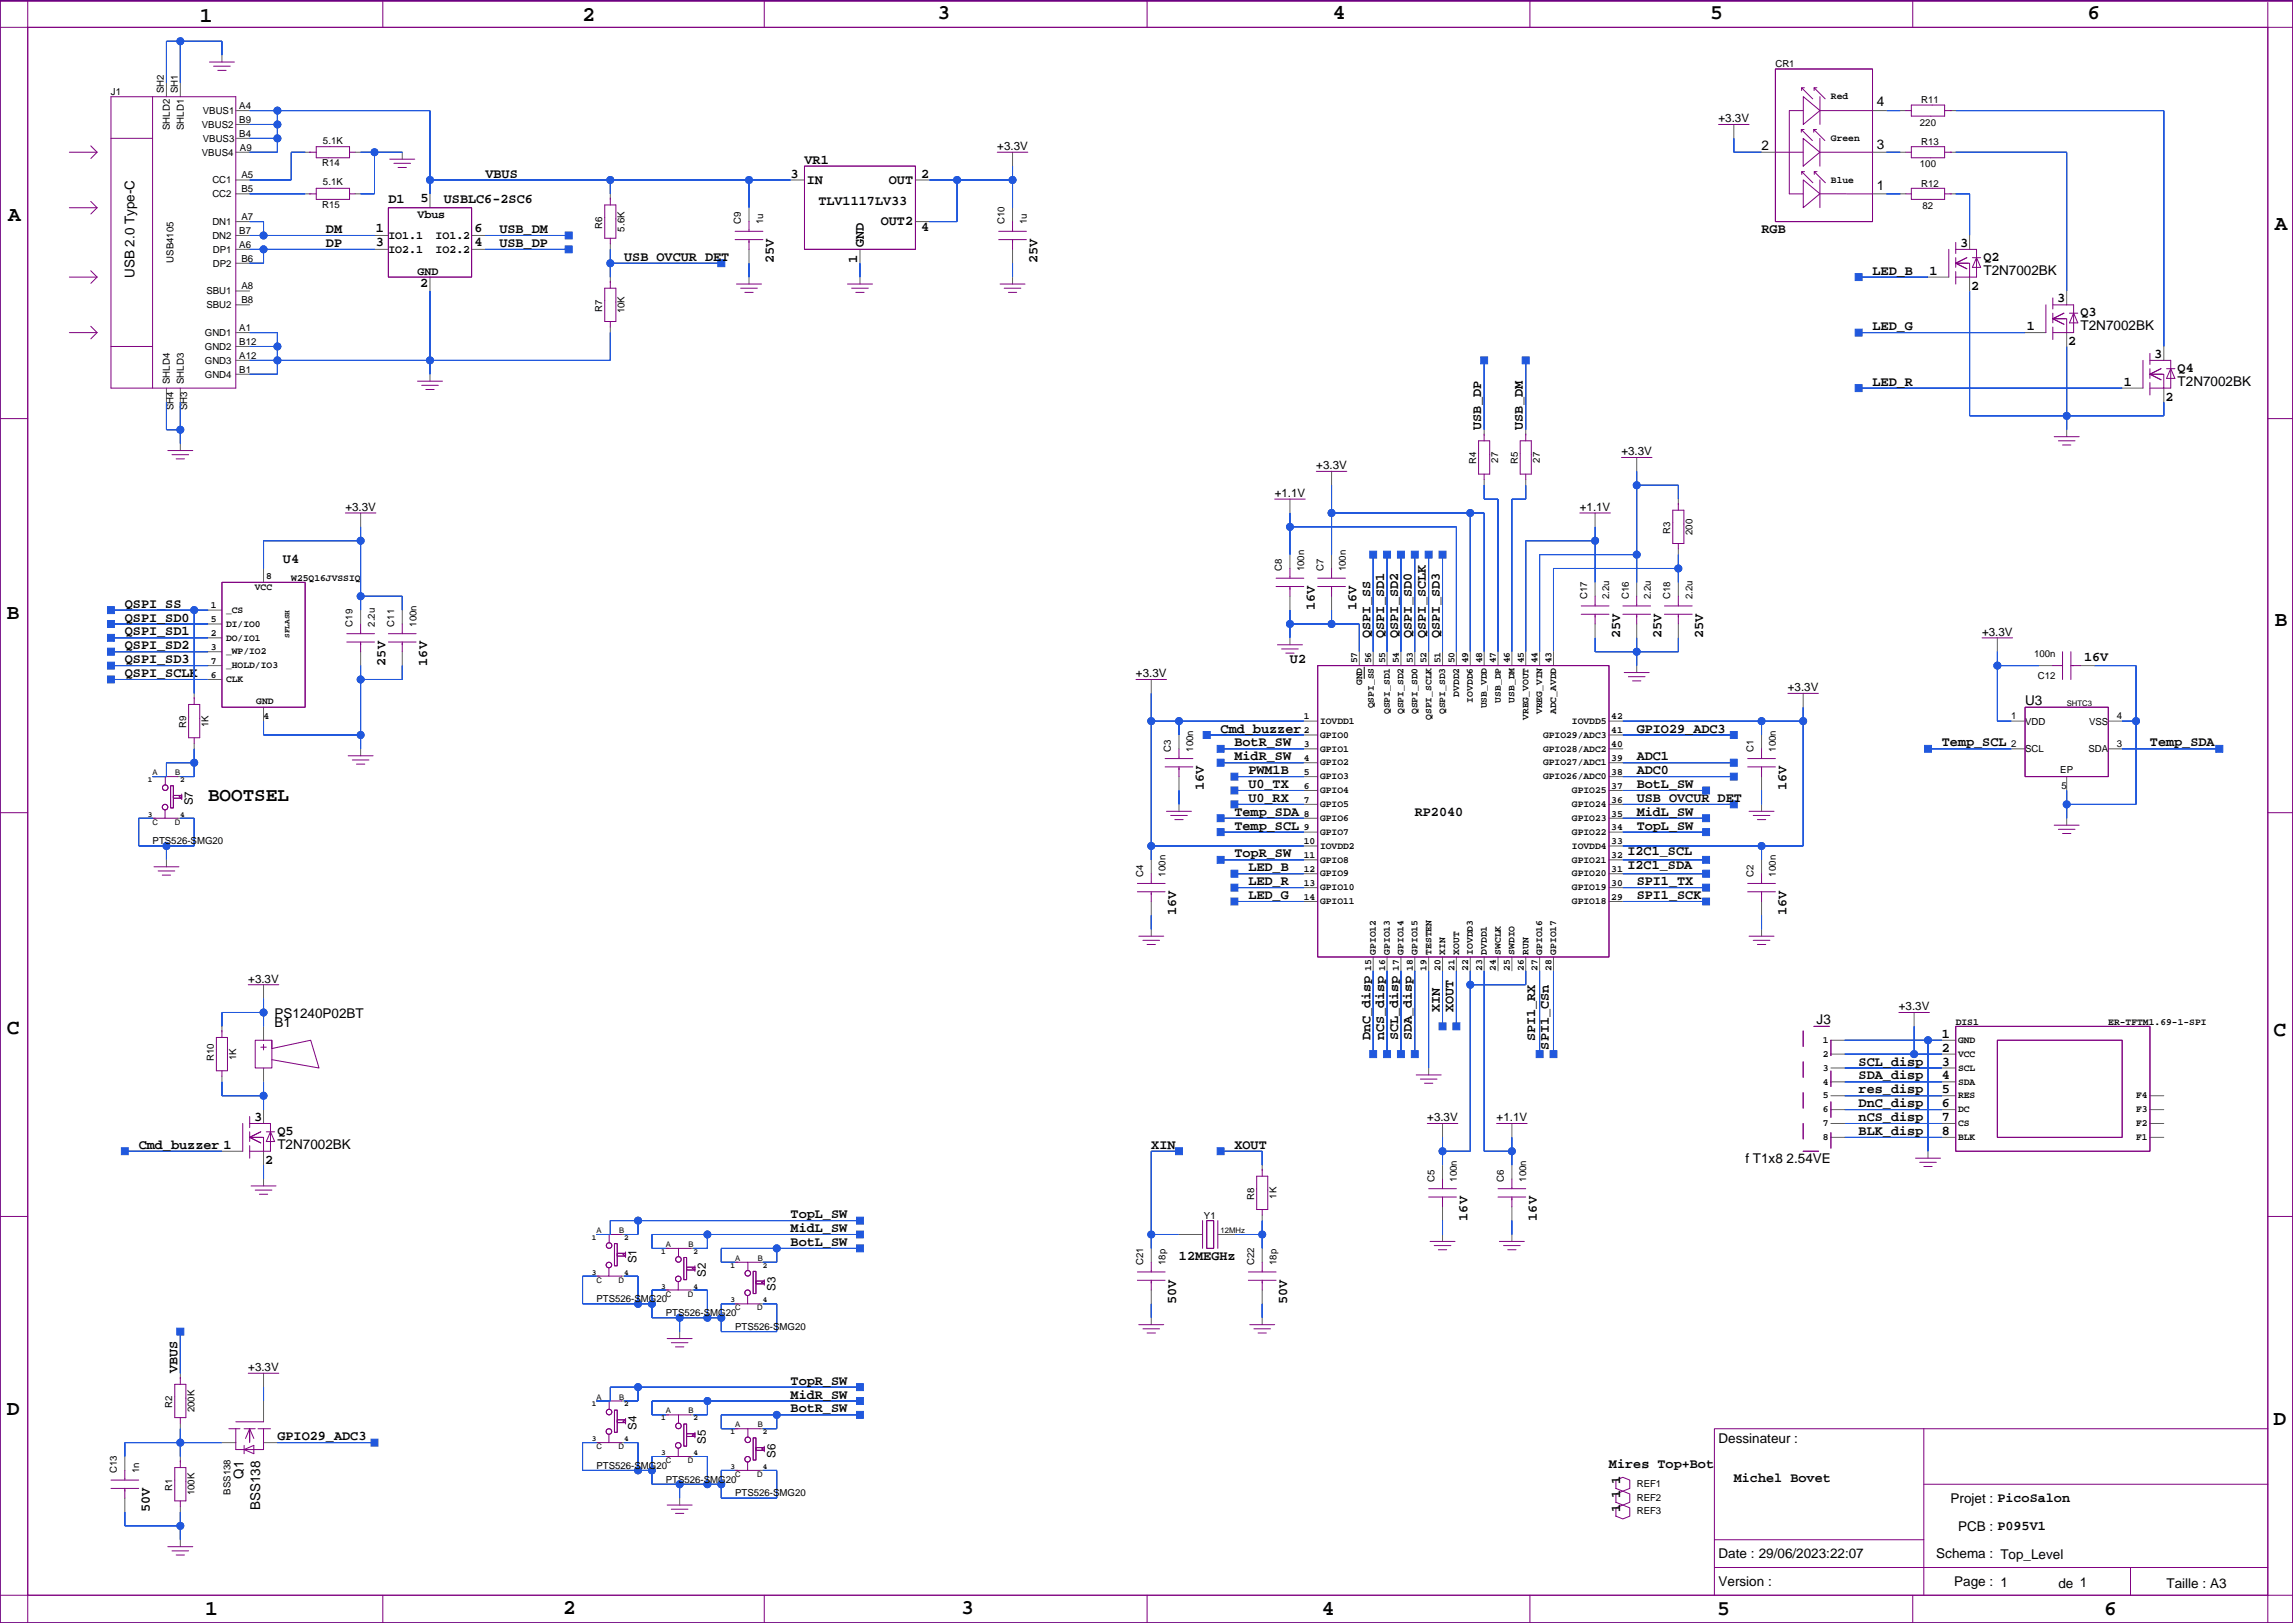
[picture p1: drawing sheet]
<svg xmlns="http://www.w3.org/2000/svg" width="420mm" height="297mm" viewBox="0 0 420 297" stroke-linecap="round" stroke-linejoin="round" font-family="sans-serif">
<defs><g id="words">
<g font-size="3.9">
<text x="36.6" y="4.1">1</text>
<text x="106.7" y="3.8">2</text>
<text x="171.7" y="3.6">3</text>
<text x="244" y="3.6">4</text>
<text x="313.1" y="3.6">5</text>
<text x="382.2" y="3.6">6</text>
<text x="1.5" y="40.4">A</text>
<text x="416.5" y="42.2">A</text>
<text x="1.3" y="113.3">B</text>
<text x="416.5" y="114.5">B</text>
<text x="1.3" y="189.2">C</text>
<text x="416.2" y="189.7">C</text>
<text x="1.3" y="259">D</text>
<text x="416.2" y="260.8">D</text>
<text x="37.6" y="295.6">1</text>
<text x="103.1" y="295.3">2</text>
<text x="176" y="295.3">3</text>
<text x="242" y="295.6">4</text>
<text x="314.4" y="295.6">5</text>
<text x="385.2" y="295.6">6</text>
</g>
<text font-size="3.5" x="38.1" y="146.6">BOOTSEL</text>
<g font-size="2.5">
<text x="343.6" y="19.3">4</text>
<text x="147.3" y="30">VR1</text>
<text x="322.5" y="27.4">2</text>
<text x="343.6" y="27.2">3</text>
<text x="88.9" y="32.5">VBUS</text>
<text x="144.7" y="32.5">3</text>
<text x="147.7" y="33.6">IN</text>
<text x="162.7" y="33.6">OUT</text>
<text x="168.7" y="32.5">2</text>
<text x="343.6" y="34.8">1</text>
<text x="71.1" y="37.2">D1</text>
<text x="77" y="37">5</text>
<text x="81.3" y="37.2">USBLC6-2SC6</text>
<text x="149.8" y="37.6">TLV1117LV33</text>
<text x="161.3" y="41.3">OUT2</text>
<text x="59.7" y="42.7">DM</text>
<text x="59.7" y="45.2">DP</text>
<text x="68.8" y="45.1">3</text>
<text x="68.8" y="42.5">1</text>
<text x="86.9" y="42.5">6</text>
<text x="86.9" y="45.1">4</text>
<text x="91.4" y="45.2">USB_DP</text>
<text x="91.4" y="42.7">USB_DM</text>
<text x="114.3" y="47.7">USB OVCUR DET</text>
<text x="158.1" y="45.2" transform="rotate(-90 158.1 45.2)">GND</text>
<text x="168.7" y="42.3">4</text>
<text x="322.5" y="42.7">RGB</text>
<text x="358.9" y="45.2">3</text>
<text x="363.1" y="47.7">Q2</text>
<text x="24.6" y="50.9" transform="rotate(-90 24.6 50.9)">USB 2.0 Type-C</text>
<text x="76.9" y="52.4">2</text>
<text x="141.7" y="48.2" transform="rotate(-90 141.7 48.2)">25V</text>
<text x="156.9" y="48.2" transform="rotate(-90 156.9 48.2)">1</text>
<text x="189.9" y="48.2" transform="rotate(-90 189.9 48.2)">25V</text>
<text x="342.8" y="50.3">LED_B</text>
<text x="353.3" y="50.3">1</text>
<text x="360.9" y="53.1">2</text>
<text x="363.1" y="50.3">T2N7002BK</text>
<text x="376.6" y="55.4">3</text>
<text x="380.9" y="57.9">Q3</text>
<text x="342.8" y="60.4">LED_G</text>
<text x="371.1" y="60.4">1</text>
<text x="378.7" y="63.2">2</text>
<text x="380.9" y="60.4">T2N7002BK</text>
<text x="394.4" y="65.5">3</text>
<text x="342.8" y="70.6">LED_R</text>
<text x="388.8" y="70.6">1</text>
<text x="398.7" y="68.1">Q4</text>
<text x="398.7" y="70.6">T2N7002BK</text>
<text x="396.4" y="73.4">2</text>
<text x="271.2" y="78.6" transform="rotate(-90 271.2 78.6)">USB_DP</text>
<text x="278.8" y="78.6" transform="rotate(-90 278.8 78.6)">USB_DM</text>
<text x="51.8" y="103.1">U4</text>
<text x="22.9" y="111.2">QSPI_SS</text>
<text x="22.9" y="113.8">QSPI_SD0</text>
<text x="240.7" y="111.7" transform="rotate(-90 240.7 111.7)">16V</text>
<text x="248.3" y="111.7" transform="rotate(-90 248.3 111.7)">16V</text>
<text x="22.9" y="116.3">QSPI_SD1</text>
<text x="22.9" y="118.8">QSPI_SD2</text>
<text x="250.9" y="116.7" transform="rotate(-90 250.9 116.7)">QSPI_SS</text>
<text x="253.4" y="116.7" transform="rotate(-90 253.4 116.7)">QSPI_SD1</text>
<text x="256" y="116.7" transform="rotate(-90 256 116.7)">QSPI_SD2</text>
<text x="258.5" y="116.7" transform="rotate(-90 258.5 116.7)">QSPI_SD0</text>
<text x="261" y="116.7" transform="rotate(-90 261 116.7)">QSPI_SCLK</text>
<text x="263.6" y="116.7" transform="rotate(-90 263.6 116.7)">QSPI_SD3</text>
<text x="296.6" y="116.7" transform="rotate(-90 296.6 116.7)">25V</text>
<text x="304.2" y="116.7" transform="rotate(-90 304.2 116.7)">25V</text>
<text x="311.8" y="116.7" transform="rotate(-90 311.8 116.7)">25V</text>
<text x="22.9" y="123.9">QSPI_SCLK</text>
<text x="22.9" y="121.4">QSPI_SD3</text>
<text x="70.6" y="121.8" transform="rotate(-90 70.6 121.8)">25V</text>
<text x="78.2" y="121.8" transform="rotate(-90 78.2 121.8)">16V</text>
<text x="236.2" y="121.4">U2</text>
<text x="381.5" y="121">16V</text>
<text x="370.8" y="129">U3</text>
<text x="223.5" y="134.1">Cmd_buzzer</text>
<text x="226" y="136.6">BotR_SW</text>
<text x="299.7" y="134.1">GPIO29_ADC3</text>
<text x="355.5" y="136.6">Temp_SCL</text>
<text x="393.6" y="136.6">Temp_SDA</text>
<text x="226" y="139.2">MidR_SW</text>
<text x="228.5" y="141.7">PWM1B</text>
<text x="299.7" y="141.7">ADC0</text>
<text x="299.7" y="139.2">ADC1</text>
<text x="220.4" y="144.7" transform="rotate(-90 220.4 144.7)">16V</text>
<text x="226" y="149.3">Temp_SDA</text>
<text x="228.5" y="146.8">U0_RX</text>
<text x="228.5" y="144.2">U0_TX</text>
<text x="259" y="149.3">RP2040</text>
<text x="299.7" y="146.8">USB OVCUR DET</text>
<text x="299.7" y="149.3">MidL_SW</text>
<text x="299.7" y="144.2">BotL_SW</text>
<text x="327.1" y="144.7" transform="rotate(-90 327.1 144.7)">16V</text>
<text x="226" y="151.9">Temp_SCL</text>
<text x="299.7" y="151.9">TopL_SW</text>
<text x="226" y="156.9">TopR_SW</text>
<text x="228.5" y="159.5">LED_B</text>
<text x="298" y="159.1">I2C1_SDA</text>
<text x="298" y="156.6">I2C1_SCL</text>
<text x="215.3" y="167.5" transform="rotate(-90 215.3 167.5)">16V</text>
<text x="228.5" y="164.5">LED_G</text>
<text x="228.5" y="162">LED_R</text>
<text x="299.7" y="164.5">SPI1_SCK</text>
<text x="299.7" y="162">SPI1_TX</text>
<text x="327.1" y="167.5" transform="rotate(-90 327.1 167.5)">16V</text>
<text x="263.6" y="185.3" transform="rotate(-90 263.6 185.3)">XIN</text>
<text x="266.1" y="185.3" transform="rotate(-90 266.1 185.3)">XOUT</text>
<text x="50.3" y="187.9">B1</text>
<text x="50.3" y="186.4">PS1240P02BT</text>
<text x="250.9" y="190.4" transform="rotate(-90 250.9 190.4)">DnC_disp</text>
<text x="253.4" y="190.4" transform="rotate(-90 253.4 190.4)">nCS_disp</text>
<text x="256" y="190.4" transform="rotate(-90 256 190.4)">SCL_disp</text>
<text x="258.5" y="190.4" transform="rotate(-90 258.5 190.4)">SDA_disp</text>
<text x="281" y="190.6" transform="rotate(-90 281 190.6)">SPI1_RX</text>
<text x="332.6" y="187.4">J3</text>
<text x="355.5" y="189.9">1</text>
<text x="283.6" y="192.1" transform="rotate(-90 283.6 192.1)">SPI1_CSn</text>
<text x="340.3" y="195">SCL_disp</text>
<text x="340.3" y="197.6">SDA_disp</text>
<text x="355.5" y="197.6">4</text>
<text x="355.5" y="195">3</text>
<text x="355.5" y="192.5">2</text>
<text x="340.3" y="200.1">res_disp</text>
<text x="340.3" y="202.6">DnC_disp</text>
<text x="355.5" y="202.6">6</text>
<text x="355.5" y="200.1">5</text>
<text x="46.5" y="205.2">3</text>
<text x="50.8" y="207.7">Q5</text>
<text x="340.3" y="207.7">BLK_disp</text>
<text x="340.3" y="205.2">nCS_disp</text>
<text x="355.5" y="207.7">8</text>
<text x="355.5" y="205.2">7</text>
<text x="25.4" y="210.3">Cmd_buzzer 1</text>
<text x="48.5" y="213.1">2</text>
<text x="50.8" y="210.3">T2N7002BK</text>
<text x="210.8" y="210.3">XIN</text>
<text x="226" y="210.3">XOUT</text>
<text x="319.6" y="212.8">f T1x8 2.54VE</text>
<text x="144.7" y="223">TopL_SW</text>
<text x="144.7" y="225.5">MidL_SW</text>
<text x="268.7" y="223.4" transform="rotate(-90 268.7 223.4)">16V</text>
<text x="281.4" y="223.4" transform="rotate(-90 281.4 223.4)">16V</text>
<text x="144.7" y="228">BotL_SW</text>
<text x="215.9" y="230.6">12MEGHz</text>
<text x="215.3" y="238.6" transform="rotate(-90 215.3 238.6)">50V</text>
<text x="235.6" y="238.6" transform="rotate(-90 235.6 238.6)">50V</text>
<text x="32.5" y="251.3" transform="rotate(-90 32.5 251.3)">VBUS</text>
<text x="144.7" y="253.4">TopR_SW</text>
<text x="144.7" y="256">MidR_SW</text>
<text x="50.8" y="263.6">GPIO29_ADC3</text>
<text x="144.7" y="258.5">BotR_SW</text>
<text x="294.6" y="268.7">Mires Top+Bot</text>
<text x="314.6" y="264.2">Dessinateur :</text>
<text x="44.6" y="270.6" transform="rotate(-90 44.6 270.6)">Q1</text>
<text x="296.6" y="274.2" transform="rotate(-90 296.6 274.2)">1</text>
<text x="296.6" y="271.6" transform="rotate(-90 296.6 271.6)">1</text>
<text x="317.4" y="271.2">Michel Bovet</text>
<text x="357.1" y="275.1">Projet : PicoSalon</text>
<text x="27.4" y="276.7" transform="rotate(-90 27.4 276.7)">50V</text>
<text x="47.6" y="276.4" transform="rotate(-90 47.6 276.4)">BSS138</text>
<text x="296.6" y="276.7" transform="rotate(-90 296.6 276.7)">1</text>
<text x="358.5" y="280.2">PCB : P095V1</text>
<text x="314.6" y="285.2">Date : 29/06/2023:22:07</text>
<text x="354.5" y="285.2">Schema : Top_Level</text>
<text x="314.6" y="290.2">Version :</text>
<text x="357.8" y="290.2">Page : 1</text>
<text x="376.9" y="290.6">de 1</text>
<text x="396.7" y="290.6">Taille : A3</text>
</g>
<g font-size="2.1">
<text x="314.6" y="22.4">+3.3V</text>
<text x="182.6" y="27.5">+3.3V</text>
<text x="76.4" y="39.9">Vbus</text>
<text x="71.1" y="43.7">IO1.1</text>
<text x="71.1" y="46.2">IO2.1</text>
<text x="79.7" y="46.2">IO2.2</text>
<text x="79.7" y="43.7">IO1.2</text>
<text x="76.4" y="50.3">GND</text>
<text x="296.9" y="83.4">+3.3V</text>
<text x="241" y="85.9">+3.3V</text>
<text x="63.2" y="93.5">+3.3V</text>
<text x="233.4" y="91">+1.1V</text>
<text x="289.2" y="93.5">+1.1V</text>
<text x="362.9" y="116.4">+3.3V</text>
<text x="208" y="124">+3.3V</text>
<text x="327.3" y="126.5">+3.3V</text>
<text x="35.3" y="147.4" transform="rotate(-90 35.3 147.4)">S7</text>
<text x="45.5" y="179.8">+3.3V</text>
<text x="347.6" y="184.9">+3.3V</text>
<text x="261.3" y="205.2">+3.3V</text>
<text x="274" y="205.2">+1.1V</text>
<text x="116.6" y="231.2" transform="rotate(-90 116.6 231.2)">S1</text>
<text x="129.3" y="233.7" transform="rotate(-90 129.3 233.7)">S2</text>
<text x="141.9" y="236.3" transform="rotate(-90 141.9 236.3)">S3</text>
<text x="45.5" y="251">+3.3V</text>
<text x="116.6" y="261.7" transform="rotate(-90 116.6 261.7)">S4</text>
<text x="129.3" y="264.2" transform="rotate(-90 129.3 264.2)">S5</text>
<text x="141.9" y="266.8" transform="rotate(-90 141.9 266.8)">S6</text>
</g>
<g font-size="1.8">
<text x="20.3" y="17.4">J1</text>
<text x="30" y="17.1" transform="rotate(-90 30 17.1)">SH2</text>
<text x="32.6" y="17.1" transform="rotate(-90 32.6 17.1)">SH1</text>
<text x="325" y="12.3">CR1</text>
<text x="31.1" y="23.8" transform="rotate(-90 31.1 23.8)">SHLD2</text>
<text x="33.6" y="23.8" transform="rotate(-90 33.6 23.8)">SHLD1</text>
<text x="37" y="23.4">VBUS2</text>
<text x="37.1" y="20.9">VBUS1</text>
<text x="43.8" y="22.5">B9</text>
<text x="43.8" y="19.9">A4</text>
<text x="335.2" y="18.2">Red</text>
<text x="351.5" y="23">220</text>
<text x="351.7" y="18.9">R11</text>
<text x="37" y="28.5">VBUS4</text>
<text x="37.1" y="26">VBUS3</text>
<text x="43.8" y="25">B4</text>
<text x="43.9" y="27.5">A9</text>
<text x="59.1" y="26.3">5.1K</text>
<text x="335.2" y="25.8">Green</text>
<text x="351.7" y="26.5">R13</text>
<text x="38.9" y="33.6">CC1</text>
<text x="44.2" y="35.2">B5</text>
<text x="44.2" y="32.6">A5</text>
<text x="59" y="30.4">R14</text>
<text x="59.1" y="33.9">5.1K</text>
<text x="335.2" y="33.4">Blue</text>
<text x="351.5" y="30.6">100</text>
<text x="351.7" y="34.1">R12</text>
<text x="38.9" y="41.2">DN1</text>
<text x="38.9" y="36.1">CC2</text>
<text x="44.2" y="40.2">A7</text>
<text x="59" y="38">R15</text>
<text x="110.3" y="41.8" transform="rotate(-90 110.3 41.8)">R6</text>
<text x="135.7" y="41.1" transform="rotate(-90 135.7 41.1)">C9</text>
<text x="139.7" y="41.1" transform="rotate(-90 139.7 41.1)">1u</text>
<text x="183.9" y="41.1" transform="rotate(-90 183.9 41.1)">C10</text>
<text x="188" y="41.1" transform="rotate(-90 188 41.1)">1u</text>
<text x="352" y="38.2">82</text>
<text x="38.9" y="43.7">DN2</text>
<text x="39" y="46.3">DP1</text>
<text x="43.8" y="42.8">B7</text>
<text x="43.8" y="45.3">A6</text>
<text x="44.2" y="47.9">B6</text>
<text x="114.3" y="42.4" transform="rotate(-90 114.3 42.4)">5.6K</text>
<text x="31.7" y="48.1" transform="rotate(-90 31.7 48.1)">USB4105</text>
<text x="37.8" y="53.9">SBU1</text>
<text x="39" y="48.8">DP2</text>
<text x="44.2" y="52.9">A8</text>
<text x="37.8" y="56.4">SBU2</text>
<text x="44.2" y="55.5">B8</text>
<text x="110.3" y="57.1" transform="rotate(-90 110.3 57.1)">R7</text>
<text x="114.3" y="57.4" transform="rotate(-90 114.3 57.4)">10K</text>
<text x="37.5" y="61.5">GND1</text>
<text x="37.5" y="64">GND2</text>
<text x="43.8" y="65.6">A12</text>
<text x="43.8" y="63.1">B12</text>
<text x="43.8" y="60.6">A1</text>
<text x="31.1" y="70.3" transform="rotate(-90 31.1 70.3)">SHLD4</text>
<text x="33.6" y="70.3" transform="rotate(-90 33.6 70.3)">SHLD3</text>
<text x="37.5" y="69.1">GND4</text>
<text x="37.5" y="66.6">GND3</text>
<text x="43.8" y="68.2">B1</text>
<text x="31.7" y="75.1" transform="rotate(-90 31.7 75.1)">SH4</text>
<text x="34.3" y="75.1" transform="rotate(-90 34.3 75.1)">SH3</text>
<text x="270.3" y="85" transform="rotate(-90 270.3 85)">R4</text>
<text x="274.3" y="84.7" transform="rotate(-90 274.3 84.7)">27</text>
<text x="277.9" y="85" transform="rotate(-90 277.9 85)">R5</text>
<text x="281.9" y="84.7" transform="rotate(-90 281.9 84.7)">27</text>
<text x="305.8" y="97.7" transform="rotate(-90 305.8 97.7)">R3</text>
<text x="309.9" y="97.9" transform="rotate(-90 309.9 97.9)">200</text>
<text x="48.8" y="106">8</text>
<text x="53.3" y="106.3">W25Q16JVSSIQ</text>
<text x="234.7" y="104.6" transform="rotate(-90 234.7 104.6)">C8</text>
<text x="238.8" y="104.6" transform="rotate(-90 238.8 104.6)">100n</text>
<text x="242.3" y="104.6" transform="rotate(-90 242.3 104.6)">C7</text>
<text x="246.4" y="104.6" transform="rotate(-90 246.4 104.6)">100n</text>
<text x="38.6" y="113.9">5</text>
<text x="38.6" y="111.3">1</text>
<text x="41.4" y="112.2">_CS</text>
<text x="46.7" y="108.1">VCC</text>
<text x="290.6" y="109.6" transform="rotate(-90 290.6 109.6)">C17</text>
<text x="294.6" y="109.6" transform="rotate(-90 294.6 109.6)">2.2u</text>
<text x="298.2" y="109.6" transform="rotate(-90 298.2 109.6)">C16</text>
<text x="302.2" y="109.6" transform="rotate(-90 302.2 109.6)">2.2u</text>
<text x="305.8" y="109.6" transform="rotate(-90 305.8 109.6)">C18</text>
<text x="309.9" y="109.6" transform="rotate(-90 309.9 109.6)">2.2u</text>
<text x="38.6" y="119">3</text>
<text x="38.6" y="116.4">2</text>
<text x="41.4" y="114.7">DI/IO0</text>
<text x="41.4" y="117.2">DO/IO1</text>
<text x="41.4" y="119.8">_WP/IO2</text>
<text x="64.6" y="114.7" transform="rotate(-90 64.6 114.7)">C19</text>
<text x="68.6" y="114.7" transform="rotate(-90 68.6 114.7)">2.2u</text>
<text x="72.2" y="114.7" transform="rotate(-90 72.2 114.7)">C11</text>
<text x="76.2" y="114.7" transform="rotate(-90 76.2 114.7)">100n</text>
<text x="38.6" y="124">6</text>
<text x="38.6" y="121.5">7</text>
<text x="41.4" y="122.3">_HOLD/IO3</text>
<text x="41.4" y="124.9">CLK</text>
<text x="248.5" y="121.4" transform="rotate(-90 248.5 121.4)">57</text>
<text x="249.4" y="125.4" transform="rotate(-90 249.4 125.4)">GND</text>
<text x="251" y="121.4" transform="rotate(-90 251 121.4)">56</text>
<text x="253.6" y="121.4" transform="rotate(-90 253.6 121.4)">55</text>
<text x="256.1" y="121.4" transform="rotate(-90 256.1 121.4)">54</text>
<text x="258.7" y="121.4" transform="rotate(-90 258.7 121.4)">53</text>
<text x="261.2" y="121.4" transform="rotate(-90 261.2 121.4)">52</text>
<text x="263.7" y="121.4" transform="rotate(-90 263.7 121.4)">51</text>
<text x="266.3" y="121.4" transform="rotate(-90 266.3 121.4)">50</text>
<text x="268.8" y="121.4" transform="rotate(-90 268.8 121.4)">49</text>
<text x="271.3" y="121.4" transform="rotate(-90 271.3 121.4)">48</text>
<text x="273.9" y="121.4" transform="rotate(-90 273.9 121.4)">47</text>
<text x="276.4" y="121.4" transform="rotate(-90 276.4 121.4)">46</text>
<text x="279" y="121.4" transform="rotate(-90 279 121.4)">45</text>
<text x="281.5" y="121.4" transform="rotate(-90 281.5 121.4)">44</text>
<text x="284" y="121.4" transform="rotate(-90 284 121.4)">43</text>
<text x="372.4" y="120.3">100n</text>
<text x="373.1" y="124.3">C12</text>
<text x="46.9" y="128.9">GND</text>
<text x="48.2" y="131.7">4</text>
<text x="238.7" y="131.7">1</text>
<text x="251.5" y="129.7" transform="rotate(-90 251.5 129.7)">QSPI_SS</text>
<text x="254.4" y="130.7" transform="rotate(-90 254.4 130.7)">QSPI_SD1</text>
<text x="257" y="130.7" transform="rotate(-90 257 130.7)">QSPI_SD2</text>
<text x="259.5" y="130.7" transform="rotate(-90 259.5 130.7)">QSPI_SD0</text>
<text x="262.1" y="131.8" transform="rotate(-90 262.1 131.8)">QSPI_SCLK</text>
<text x="264.6" y="130.7" transform="rotate(-90 264.6 130.7)">QSPI_SD3</text>
<text x="267.1" y="127.5" transform="rotate(-90 267.1 127.5)">DVDD2</text>
<text x="269.7" y="128.6" transform="rotate(-90 269.7 128.6)">IOVDD6</text>
<text x="272.2" y="129.7" transform="rotate(-90 272.2 129.7)">USB_VDD</text>
<text x="274.8" y="128.6" transform="rotate(-90 274.8 128.6)">USB_DP</text>
<text x="277.3" y="128.6" transform="rotate(-90 277.3 128.6)">USB_DM</text>
<text x="279.8" y="131.8" transform="rotate(-90 279.8 131.8)">VREG_VOUT</text>
<text x="282.4" y="130.7" transform="rotate(-90 282.4 130.7)">VREG_VIN</text>
<text x="284.9" y="130.7" transform="rotate(-90 284.9 130.7)">ADC_AVDD</text>
<text x="295" y="131.7">42</text>
<text x="368.2" y="131.7">1</text>
<text x="387.6" y="131.7">4</text>
<text x="34.1" y="133.2" transform="rotate(-90 34.1 133.2)">R9</text>
<text x="38.1" y="133.1" transform="rotate(-90 38.1 133.1)">1K</text>
<text x="214.4" y="137.6" transform="rotate(-90 214.4 137.6)">C3</text>
<text x="218.4" y="137.6" transform="rotate(-90 218.4 137.6)">100n</text>
<text x="238.7" y="136.7">3</text>
<text x="238.7" y="134.2">2</text>
<text x="241.7" y="132.5">IOVDD1</text>
<text x="241.7" y="135">GPIO0</text>
<text x="241.7" y="137.6">GPIO1</text>
<text x="282.5" y="135">GPIO29/ADC3</text>
<text x="282.5" y="137.6">GPIO28/ADC2</text>
<text x="287.8" y="132.5">IOVDD5</text>
<text x="295" y="136.7">40</text>
<text x="295" y="134.2">41</text>
<text x="321" y="137.6" transform="rotate(-90 321 137.6)">C1</text>
<text x="325.1" y="137.6" transform="rotate(-90 325.1 137.6)">100n</text>
<text x="368.2" y="136.7">2</text>
<text x="370.8" y="137.7">SCL</text>
<text x="370.8" y="132.6">VDD</text>
<text x="382.4" y="137.7">SDA</text>
<text x="382.5" y="132.6">VSS</text>
<text x="387.6" y="136.7">3</text>
<text x="238.7" y="141.8">5</text>
<text x="238.7" y="139.3">4</text>
<text x="241.7" y="140.1">GPIO2</text>
<text x="241.7" y="142.6">GPIO3</text>
<text x="282.5" y="140.1">GPIO27/ADC1</text>
<text x="282.5" y="142.6">GPIO26/ADC0</text>
<text x="295" y="141.8">38</text>
<text x="295" y="139.3">39</text>
<text x="377.2" y="141.4">EP</text>
<text x="238.7" y="149.4">8</text>
<text x="238.7" y="146.9">7</text>
<text x="238.7" y="144.4">6</text>
<text x="241.7" y="145.2">GPIO4</text>
<text x="241.7" y="147.7">GPIO5</text>
<text x="287.8" y="145.2">GPIO25</text>
<text x="287.8" y="147.7">GPIO24</text>
<text x="295" y="149.4">35</text>
<text x="295" y="146.9">36</text>
<text x="295" y="144.4">37</text>
<text x="377.4" y="144.4">5</text>
<text x="27.9" y="154.5">PTS526-SMG20</text>
<text x="238.7" y="154.5">10</text>
<text x="238.7" y="152">9</text>
<text x="241.7" y="150.2">GPIO6</text>
<text x="241.7" y="152.8">GPIO7</text>
<text x="241.7" y="155.3">IOVDD2</text>
<text x="287.8" y="150.2">GPIO23</text>
<text x="287.8" y="152.8">GPIO22</text>
<text x="287.8" y="155.3">IOVDD4</text>
<text x="295" y="154.5">33</text>
<text x="295" y="152">34</text>
<text x="209.3" y="160.4" transform="rotate(-90 209.3 160.4)">C4</text>
<text x="213.4" y="160.4" transform="rotate(-90 213.4 160.4)">100n</text>
<text x="238.7" y="159.6">12</text>
<text x="238.7" y="157.1">11</text>
<text x="241.7" y="157.9">GPIO8</text>
<text x="241.7" y="160.4">GPIO9</text>
<text x="287.8" y="157.9">GPIO21</text>
<text x="287.8" y="160.4">GPIO20</text>
<text x="295" y="159.6">31</text>
<text x="295" y="157.1">32</text>
<text x="321" y="160.4" transform="rotate(-90 321 160.4)">C2</text>
<text x="325.1" y="160.4" transform="rotate(-90 325.1 160.4)">100n</text>
<text x="238.7" y="164.7">14</text>
<text x="238.7" y="162.1">13</text>
<text x="241.7" y="162.9">GPIO10</text>
<text x="241.7" y="165.5">GPIO11</text>
<text x="287.8" y="162.9">GPIO19</text>
<text x="287.8" y="165.5">GPIO18</text>
<text x="295" y="164.7">29</text>
<text x="295" y="162.1">30</text>
<text x="251" y="177.7" transform="rotate(-90 251 177.7)">15</text>
<text x="251.9" y="174.7" transform="rotate(-90 251.9 174.7)">GPIO12</text>
<text x="253.6" y="177.7" transform="rotate(-90 253.6 177.7)">16</text>
<text x="254.4" y="174.7" transform="rotate(-90 254.4 174.7)">GPIO13</text>
<text x="256.1" y="177.7" transform="rotate(-90 256.1 177.7)">17</text>
<text x="257" y="174.7" transform="rotate(-90 257 174.7)">GPIO14</text>
<text x="258.7" y="177.7" transform="rotate(-90 258.7 177.7)">18</text>
<text x="259.5" y="174.7" transform="rotate(-90 259.5 174.7)">GPIO15</text>
<text x="261.2" y="177.7" transform="rotate(-90 261.2 177.7)">19</text>
<text x="262.1" y="174.7" transform="rotate(-90 262.1 174.7)">TESTEN</text>
<text x="263.7" y="177.7" transform="rotate(-90 263.7 177.7)">20</text>
<text x="264.6" y="174.7" transform="rotate(-90 264.6 174.7)">XIN</text>
<text x="266.3" y="177.7" transform="rotate(-90 266.3 177.7)">21</text>
<text x="267.1" y="174.7" transform="rotate(-90 267.1 174.7)">XOUT</text>
<text x="268.8" y="177.7" transform="rotate(-90 268.8 177.7)">22</text>
<text x="269.7" y="174.7" transform="rotate(-90 269.7 174.7)">IOVDD3</text>
<text x="271.3" y="177.7" transform="rotate(-90 271.3 177.7)">23</text>
<text x="272.2" y="174.7" transform="rotate(-90 272.2 174.7)">DVDD1</text>
<text x="273.9" y="177.7" transform="rotate(-90 273.9 177.7)">24</text>
<text x="274.8" y="174.7" transform="rotate(-90 274.8 174.7)">SWCLK</text>
<text x="276.4" y="177.7" transform="rotate(-90 276.4 177.7)">25</text>
<text x="277.3" y="174.7" transform="rotate(-90 277.3 174.7)">SWDIO</text>
<text x="279" y="177.7" transform="rotate(-90 279 177.7)">26</text>
<text x="279.8" y="174.7" transform="rotate(-90 279.8 174.7)">RUN</text>
<text x="281.5" y="177.7" transform="rotate(-90 281.5 177.7)">27</text>
<text x="282.4" y="174.7" transform="rotate(-90 282.4 174.7)">GPIO16</text>
<text x="284" y="177.7" transform="rotate(-90 284 177.7)">28</text>
<text x="284.9" y="174.7" transform="rotate(-90 284.9 174.7)">GPIO17</text>
<text x="333.7" y="190.9">1</text>
<text x="358.1" y="187.5">DIS1</text>
<text x="358.5" y="190.9">GND</text>
<text x="386" y="187.5">ER-TFTM1.69-1-SPI</text>
<text x="39.2" y="194.2" transform="rotate(-90 39.2 194.2)">R10</text>
<text x="43.2" y="194" transform="rotate(-90 43.2 194)">1K</text>
<text x="333.7" y="193.4">2</text>
<text x="333.7" y="196">3</text>
<text x="358.5" y="193.4">VCC</text>
<text x="358.5" y="196">SCL</text>
<text x="333.7" y="198.5">4</text>
<text x="333.7" y="201">5</text>
<text x="333.7" y="203.6">6</text>
<text x="358.5" y="198.5">SDA</text>
<text x="358.5" y="201">RES</text>
<text x="358.5" y="203.6">DC</text>
<text x="391.1" y="203.6">F3</text>
<text x="391.1" y="201">F4</text>
<text x="333.7" y="206.1">7</text>
<text x="333.7" y="208.7">8</text>
<text x="358.5" y="206.1">CS</text>
<text x="358.5" y="208.7">BLK</text>
<text x="391.1" y="208.7">F1</text>
<text x="391.1" y="206.1">F2</text>
<text x="229.6" y="219.6" transform="rotate(-90 229.6 219.6)">R8</text>
<text x="233.7" y="219.4" transform="rotate(-90 233.7 219.4)">1K</text>
<text x="262.6" y="216.3" transform="rotate(-90 262.6 216.3)">C5</text>
<text x="266.7" y="216.3" transform="rotate(-90 266.7 216.3)">100n</text>
<text x="275.3" y="216.3" transform="rotate(-90 275.3 216.3)">C6</text>
<text x="279.4" y="216.3" transform="rotate(-90 279.4 216.3)">100n</text>
<text x="220.4" y="223.1">Y1</text>
<text x="209.3" y="231.5" transform="rotate(-90 209.3 231.5)">C21</text>
<text x="213.4" y="231.5" transform="rotate(-90 213.4 231.5)">18p</text>
<text x="229.6" y="231.5" transform="rotate(-90 229.6 231.5)">C22</text>
<text x="233.7" y="231.5" transform="rotate(-90 233.7 231.5)">18p</text>
<text x="109.2" y="238.3">PTS526-SMG20</text>
<text x="121.9" y="240.9">PTS526-SMG20</text>
<text x="134.6" y="243.4">PTS526-SMG20</text>
<text x="31.5" y="257.7" transform="rotate(-90 31.5 257.7)">R2</text>
<text x="35.6" y="258.5" transform="rotate(-90 35.6 258.5)">200K</text>
<text x="21.4" y="269.6" transform="rotate(-90 21.4 269.6)">C13</text>
<text x="25.5" y="269.6" transform="rotate(-90 25.5 269.6)">1n</text>
<text x="109.2" y="268.8">PTS526-SMG20</text>
<text x="31.5" y="272.9" transform="rotate(-90 31.5 272.9)">R1</text>
<text x="35.6" y="273.7" transform="rotate(-90 35.6 273.7)">100K</text>
<text x="42.2" y="273.5" transform="rotate(-90 42.2 273.5)">BSS138</text>
<text x="121.9" y="271.3">PTS526-SMG20</text>
<text x="134.6" y="273.9">PTS526-SMG20</text>
<text x="299.7" y="272.1">REF1</text>
<text x="299.7" y="274.6">REF2</text>
<text x="299.7" y="277.2">REF3</text>
</g>
<g font-size="1.4">
<text x="53" y="116.7" transform="rotate(-90 53 116.7)">SFLASH</text>
<text x="378.4" y="129.2">SHTC3</text>
<text x="27.1" y="143.1">1</text>
<text x="27.9" y="141.9">A</text>
<text x="32.1" y="141.9">B</text>
<text x="33" y="143.1">2</text>
<text x="27.1" y="149.5">3</text>
<text x="33" y="149.5">4</text>
<text x="27.9" y="151">C</text>
<text x="32" y="151">D</text>
<text x="108.3" y="226.9">1</text>
<text x="109.2" y="225.7">A</text>
<text x="113.3" y="225.7">B</text>
<text x="114.3" y="226.9">2</text>
<text x="223.5" y="225.7">12MHz</text>
<text x="108.3" y="233.3">3</text>
<text x="114.3" y="233.3">4</text>
<text x="121" y="229.5">1</text>
<text x="121.9" y="228.2">A</text>
<text x="126" y="228.2">B</text>
<text x="127" y="229.5">2</text>
<text x="133.7" y="232">1</text>
<text x="134.6" y="230.8">A</text>
<text x="138.7" y="230.8">B</text>
<text x="139.7" y="232">2</text>
<text x="109.2" y="234.8">C</text>
<text x="113.3" y="234.8">D</text>
<text x="121" y="235.8">3</text>
<text x="121.9" y="237.3">C</text>
<text x="126" y="237.3">D</text>
<text x="127" y="235.8">4</text>
<text x="133.7" y="238.4">3</text>
<text x="134.6" y="239.8">C</text>
<text x="138.6" y="239.8">D</text>
<text x="139.7" y="238.4">4</text>
<text x="108.3" y="257.4">1</text>
<text x="109.2" y="256.2">A</text>
<text x="113.3" y="256.2">B</text>
<text x="114.3" y="257.4">2</text>
<text x="108.3" y="263.8">3</text>
<text x="114.3" y="263.8">4</text>
<text x="121" y="259.9">1</text>
<text x="121.9" y="258.7">A</text>
<text x="126" y="258.7">B</text>
<text x="127" y="259.9">2</text>
<text x="133.7" y="262.5">1</text>
<text x="134.6" y="261.2">A</text>
<text x="138.7" y="261.2">B</text>
<text x="139.7" y="262.5">2</text>
<text x="109.2" y="265.2">C</text>
<text x="113.3" y="265.2">D</text>
<text x="121" y="266.3">3</text>
<text x="121.9" y="267.8">C</text>
<text x="126" y="267.8">D</text>
<text x="127" y="266.3">4</text>
<text x="133.7" y="268.9">3</text>
<text x="139.7" y="268.9">4</text>
<text x="134.6" y="270.3">C</text>
<text x="138.6" y="270.3">D</text>
</g>
</g></defs>
<path d="M419.9 .1h-419.9v296.9h419.9" fill="none" stroke="#000080" stroke-width=".18"/>
<g fill="none" stroke="#800080" stroke-width=".18">
<path d="M0 .2h419.8v296.8h-419.8zM5.1 5h410.1v287h-410.1zM5.1 .2v4.8h-5.1M20.3 17.7h22.9v53.3h-22.9zM27.9 17.7v53.3M38.3 11.4h4.6M39.1 12.1h3.1M39.9 12.9h1.5M70.1 .2v4.8M139.9 .2v4.8M210 .2v4.8M280.1 .2v4.8"/>
<path d="M325 12.6h17.8v28h-17.8zM329.8 16.6v-.5l2.1 2M329.8 16.1h.6M330.2 17.7l3 2.5-3 2.6zM332.1 16.6v-.5l2.1 2M332.1 16.1h.5M333.2 17.7v5.1M349.9 19.2h6.1v2.1h-6.1zM350.2 .2v4.8M415.2 .4v4.6h4.6M12.7 27.9h5.1l-1.2 1.1M12.7 38h5.1l-1.2 1.2"/>
<path d="M16.6 26.7l1.2 1.1M16.6 36.9l1.2 1.1M20.3 25.3h7.6M56.6 27.9h1.3M56.6 35.5h1.3M57.9 34.5h6.1v2h-6.1zM57.9 26.8h6.1v2.1h-6.1zM64 27.9h1M64 35.5h1M71.1 38h15.2v12.7h-15.2zM71.4 29.1h4.5M72.1 29.9h3.1"/>
<path d="M72.9 30.7h1.5M110.7 37.5h2.1v6.1h-2.1zM111.7 36.2v1.3M147.3 30.4h20.3v15.2h-20.3zM182.6 27.9h5.6M314.6 22.8h5.6M325 27.9h5.1M329.8 24.2v-.5l2 2M329.8 23.7h.5M329.9 31.9v-.5l2 2M329.9 31.4h.5M330.1 20.2h-2.5v15.3h2.5"/>
<path d="M330.1 25.3l3.1 2.6-3.1 2.5zM330.1 32.9l3.1 2.6-3.1 2.5zM332.1 24.2v-.5l2 2M332.1 23.7h.5M332.2 31.9v-.5l2 2M332.2 31.4h.5M333.2 25.3v5.1M333.2 32.9v5.1M333.2 35.5h9.6M342.8 27.9h-9.6M342.8 20.2h-9.6M348.9 27.9h1"/>
<path d="M348.9 20.2h1M348.9 35.5h1M349.9 26.8h6.1v2.1h-6.1zM349.9 34.5h6.1v2h-6.1zM356 27.9h1.3M356 20.2h1.3M356 35.5h1.3M12.7 50.7h5.1M16.6 59.7l1.2 1.2M16.6 49.6l1.2 1.1M17.8 50.7l-1.2 1.2M110.7 52.7h2.1v6.1h-2.1z"/>
<path d="M111.7 43.6v1M111.7 51.5v1.2M111.7 58.8v1.1M134.6 42.3h5.1M134.6 43.9h5.1M134.8 52h4.6M135.6 52.7h3.1M136.4 53.5h1.5M137.1 40.6v1.7M137.1 43.9v1.7M155.2 52h4.5M155.9 52.7h3.1"/>
<path d="M156.7 53.5h1.5M182.8 42.3h5.1M182.8 43.9h5.1M183.1 52h4.6M183.9 52.7h3M184.6 53.5h1.5M185.4 40.6v1.7M185.4 43.9v1.7M356.8 45.6v5.1M358.1 48.2h2.5v2.5h-2.5M358.1 44.4v2M358.1 47.2v1.7"/>
<path d="M358.1 49.7v2.3M358.1 48.2l2 1M358.1 45.6h3.8v5.1h-1.3M358.1 48.2h2.2M360.1 47.2l-2 1M361.1 47.2h1.5M361.9 47.2l.7 1.7h-1.5zM374.6 55.8v5.1M375.8 58.3h2.6v2.6h-2.6M375.8 54.5v2.1M375.8 57.3v1.8M375.8 59.9v2.2"/>
<path d="M375.8 58.3l2.1 1M375.8 55.8h3.8v5.1h-1.2M375.8 58.3h2.3M377.9 57.3l-2.1 1M378.9 57.3h1.5M379.6 57.3l.8 1.8h-1.5zM0 76.6h5.1M12.7 60.9h5.1M17.8 60.9l-1.2 1.1M20.3 63.4h7.6M76.4 69.8h4.6M77.2 70.5h3"/>
<path d="M78 71.3h1.5M271.7 79.4v1.3M279.3 79.4v1.3M376.1 79.9h4.6M392.3 66v5M393.6 68.5h2.5v2.5h-2.5M393.6 64.7v2M393.6 67.5v1.8M393.6 70v2.3M393.6 68.5l2 1M393.6 66h3.8v5h-1.3M393.6 68.5h2.3"/>
<path d="M395.6 67.5l-2 1M396.7 67.5h1.5M397.4 67.5l.8 1.8h-1.5zM415.2 76.6h4.6M30.7 82.5h4.6M31.5 83.2h3M32.3 84h1.5M63.2 93.9h5.6M233.4 91.3h5.6M241 86.3h5.6M270.7 80.7h2v6.1h-2zM271.7 86.8v1"/>
<path d="M278.3 80.7h2.1v6.1h-2.1zM279.3 86.8v1M289.2 93.9h5.6M296.9 83.7h5.5M306.3 93.4h2v6.1h-2zM307.3 92.1v1.3M307.3 99.5v1M376.9 80.7h3M377.6 81.4h1.5M40.6 106.6h15.3v22.8h-15.3zM63.5 116h5.1M63.5 117.5h5.1"/>
<path d="M66 114.2v1.8M66 117.5v1.8M71.1 116h5.1M71.1 117.5h5.1M73.6 114.2v1.8M73.6 117.5v1.8M233.6 105.8h5.1M233.6 107.3h5.1M233.9 118h4.6M234.6 118.8h3.1M235.4 119.5h1.5M236.2 104v1.8"/>
<path d="M236.2 107.3v1.8M241.2 105.8h5.1M241.2 107.3h5.1M243.8 104v1.8M243.8 107.3v1.8M289.5 110.9h5.1M289.5 112.4h5.1M292 109.1v1.8M292 112.4v1.8M297.1 110.9h5.1M297.1 112.4h5.1M299.7 109.1v1.8"/>
<path d="M299.7 112.4v1.8M304.7 110.9h5.1M304.7 112.4h5.1M307.3 109.1v1.8M307.3 112.4v1.8M362.9 116.7h5.6M377.6 119.3v5.1M379.1 119.3v5.1M34.5 128.9h2.1v6.1h-2.1zM35.6 127.7v1.2M35.6 135v1M63.7 138.3h4.6"/>
<path d="M64.5 139.1h3M65.3 139.8h1.5M208 124.4h5.6M213.3 138.8h5.1M215.9 137.1v1.7M241.2 121.8h53.4v53.3h-53.4zM297.4 123.1h4.5M298.1 123.9h3.1M298.9 124.6h1.5M320 138.8h5M322.5 137.1v1.7M327.3 126.9h5.6"/>
<path d="M370.8 129.4h15.2v12.7h-15.2zM375.8 121.8h1.8M379.1 121.8h1.8M0 148.7h5.1M28 142.1h2.3v1.6M28.2 158.6h4.6M28.9 159.4h3.1M30.2 148.2v1.6h-2.3M30.2 149.8h2.3M30.3 142.1h2.2M31.2 143.8h.5v4.1h-.5zM31.7 145.6h1.6v.5h-1.6z"/>
<path d="M33.3 145.3v.3l-.5 .2 .5 .3v.2M210.8 159.9v1.8M213.3 140.4h5.1M213.6 148.5h4.5M214.3 149.2h3.1M215.1 150h1.5M215.9 140.4v1.7M320 140.4h5M320.2 148.5h4.6M321 149.2h3M321.7 150h1.6M322.5 140.4v1.7"/>
<path d="M322.5 159.9v1.8M376.1 151h4.6M376.9 151.8h3M377.6 152.5h1.5M415.2 148.7h4.6M29.7 160.2h1.5M208.2 161.7h5.1M208.2 163.2h5.1M208.5 171.3h4.6M209.2 172.1h3.1M210 172.9h1.5M210.8 163.2v1.8"/>
<path d="M320 161.7h5M320 163.2h5M320.2 171.3h4.6M321 172.1h3M321.7 172.9h1.6M322.5 163.2v1.8M39.6 189.9h2v6.1h-2zM40.6 188.6v1.3M40.6 196v1M45.5 180.2h5.5M46.7 190.4h3.1v5.1h-3.1zM47.7 191.7h1.1"/>
<path d="M48.2 191.1v1.1M49.8 190.4v1.5l7.1-1.5 1.5 5.1-8.6-1.6M259.3 196.7h4.5M260 197.5h3.1M260.8 198.3h1.5M347.6 185.3h5.6M358.1 187.8h35.5v22.9h-35.5zM365.7 190.4h22.8v17.8h-22.8zM44.4 205.6v5.1M45.7 208.2h2.5v2.5h-2.5M45.7 205.6h3.8v5.1h-1.3M45.7 204.4v2"/>
<path d="M45.7 207.1v1.8M45.7 209.7v2.3M45.7 208.2l2 1M45.7 208.2h2.3M46 217h4.5M46.7 217.8h3.1M47.5 218.6h1.5M47.7 207.1l-2 1.1M48.8 207.1h1.5M49.5 207.1l.8 1.8h-1.5zM230.1 215.3h2v6.1h-2zM231.1 214v1.3"/>
<path d="M261.3 205.6h5.6M261.6 217.6h5M261.6 219.1h5M264.1 215.8v1.8M264.1 219.1v1.8M274 205.6h5.6M274.3 217.6h5M274.3 219.1h5M276.8 215.8v1.8M276.8 219.1v1.8M350.7 212h4.6M351.5 212.7h3"/>
<path d="M352.2 213.5h1.5M0 222.6h5.1M109.2 225.9h2.3v1.6M111.5 232v1.6h-2.3M111.5 233.6h2.3M111.5 225.9h2.3M112.5 227.6h.5v4.1h-.5zM113 229.4h1.5v.5h-1.5zM114.5 229.1v.3l-.5 .2 .5 .3v.2M121.9 228.5h2.3v1.5M124.2 234.6v1.5h-2.3M124.2 236.1h2.3"/>
<path d="M124.2 228.5h2.3M125.2 230.1h.5v4.1h-.5zM125.7 231.9h1.5v.5h-1.5zM127.2 231.7v.2l-.5 .3 .5 .2v.3M134.6 231h2.3v1.5M136.9 237.1v1.5h-2.3M136.9 238.6h2.3M136.9 231h2.3M137.9 232.7h.5v4h-.5zM138.4 234.5h1.5v.5h-1.5zM139.9 234.2v.3l-.5 .2 .5 .3v.2M208.2 232.8h5.1"/>
<path d="M208.2 234.3h5.1M210.8 231v1.8M210.8 234.3v1.8M220.2 223.4v5.1M220.9 223.4h1.3v5.1h-1.3zM223 223.4v5.1M228.5 232.8h5.1M228.5 234.3h5.1M231.1 221.4v1M231.1 231v1.8M231.1 234.3v1.8M261.8 227.2h4.6"/>
<path d="M262.6 228h3M263.3 228.7h1.6M274.5 227.2h4.6M275.3 228h3M276 228.7h1.6M415.2 222.6h4.6M32 253.4h2v6.1h-2zM33 252.1v1.3M33 259.5v1M45.5 251.3h5.5M109.2 256.4h2.3v1.5M111.5 256.4h2.3"/>
<path d="M112.5 258.1h.5v4h-.5zM113 259.9h1.5v.5h-1.5zM114.5 259.6v.3l-.5 .2 .5 .3v.2M121.9 258.9h2.3v1.6M122.1 245h4.6M122.9 245.7h3.1M123.7 246.5h1.5M124.2 258.9h2.3M208.5 242.4h4.6M209.2 243.2h3.1M210 244h1.5M228.8 242.4h4.6"/>
<path d="M229.6 243.2h3M230.3 244h1.5M20.3 270.9h5.1M20.3 272.4h5.1M22.9 269.1v1.8M22.9 272.4v1.8M32 268.6h2v6.1h-2zM33 267.3v1.3M33 274.7v1M41.9 261.5h2M43.2 260.2h5M43.2 261.5v3.8h5v-3.8"/>
<path d="M44.7 261.5h2M44.7 265.3l1.8-.8v1.6zM44.7 264.5v1.6M45.7 261.5v2.5M45.7 261.5l.8 1.8M45.7 261.5l-.8 1.8M47.2 261.5h2.3M111.5 262.5v1.5h-2.3M111.5 264h2.3M122.1 275.5h4.6M122.9 276.2h3.1M123.7 277h1.5"/>
<path d="M124.2 265v1.6h-2.3M124.2 266.6h2.3M125.2 260.6h.5v4.1h-.5zM125.7 262.4h1.5v.5h-1.5zM127.2 262.1v.3l-.5 .2 .5 .3v.3M134.6 261.5h2.3v1.5M136.9 267.6v1.5h-2.3M136.9 269.1h2.3M136.9 261.5h2.3M137.9 263.2h.5v4h-.5zM138.4 264.9h1.5v.5h-1.5zM139.9 264.7v.2l-.5 .3 .5 .2v.3"/>
<path d="M295.8 270.9l1.3-.5 1.3 .5v1.5l-1.3 .5-1.3-.5zM295.8 273.4l1.3-.5 1.3 .5v1.5l-1.3 .6-1.3-.6zM295.8 276l1.3-.5 1.3 .5v1.5l-1.3 .5-1.3-.5zM352.2 261.5v20.3h-38.3M415.2 261.5h-101.3v30.5M415.2 271.6h-63M0 292h5.1v5M30.7 283.1h4.6M31.5 283.8h3M32.3 284.6h1.5M70.1 292v5M139.9 292v5"/>
<path d="M210 292v5M280.1 292v5M313.9 286.9h101.3M350.2 292v5M352.2 281.8v10.2M390.1 286.9v5.1M419.8 292h-4.6v5"/>
<circle cx="30.2" cy="147.7" r=".51"/>
<circle cx="30.3" cy="144.2" r=".51"/>
<circle cx="111.5" cy="231.5" r=".51"/>
<circle cx="111.5" cy="228" r=".51"/>
<circle cx="124.2" cy="234.1" r=".51"/>
<circle cx="124.2" cy="230.5" r=".51"/>
<circle cx="136.9" cy="236.6" r=".51"/>
<circle cx="136.9" cy="233" r=".51"/>
<circle cx="111.5" cy="258.4" r=".51"/>
<circle cx="111.5" cy="262" r=".51"/>
<circle cx="124.2" cy="264.5" r=".51"/>
<circle cx="124.2" cy="261" r=".51"/>
<circle cx="136.9" cy="267.1" r=".51"/>
<circle cx="136.9" cy="263.5" r=".51"/>
</g>
<g fill="none" stroke="#606060" stroke-width=".18">
<path d="M30.5 15.2v2.5M33 15.2v2.5M40.6 10.1v1.3M43.2 20.2h2.5M43.2 35.5h2.5M43.2 27.9h2.5M43.2 32.9h2.5M43.2 25.3h2.5M43.2 22.8h2.5M55.9 35.5h1M55.9 27.9h1M65 35.5h1"/>
<path d="M65 27.9h1M73.6 27.9v1.2M78.7 35.5v2.5M111.7 35.5v1M137.1 38v2.6M144.7 32.9h2.6M167.6 32.9h2.5M185.4 27.9v2.5M185.4 38v2.6M317.4 22.8v2.5M322.5 27.9h2.5M342.8 20.2h2.6"/>
<path d="M342.8 35.5h2.6M342.8 27.9h2.6M347.9 20.2h1M347.9 35.5h1M347.9 27.9h1M357 20.2h1.1M357 35.5h1.1M357 27.9h1.1M43.2 43.1h2.5M43.2 45.6h2.5M43.2 40.6h2.5M43.2 48.2h2.5"/>
<path d="M43.2 53.3h2.5M43.2 55.8h2.5M68.6 43.1h2.5M68.6 45.6h2.5M78.7 50.7v2.6M86.3 43.1h2.6M86.3 45.6h2.6M111.7 44.6v1M111.7 50.7v1M111.7 59.9v1M137.1 45.6v2.6M137.1 50.7v1.3"/>
<path d="M157.4 45.6v2.6M157.4 50.7v1.3M167.6 40.6h2.5M185.4 45.6v2.6M185.4 50.7v1.3M353 50.7h3.8M360.6 43.1v2.5M360.6 50.7v2.6M378.4 53.3v2.5M30.5 71v2.6M33 71v2.6M43.2 60.9h2.5"/>
<path d="M43.2 68.5h2.5M43.2 63.4h2.5M43.2 66h2.5M78.7 68.5v1.3M271.7 78.6v1.1M279.3 78.6v1.1M370.8 60.9h3.8M378.4 60.9v2.5M378.4 78.6v1.3M388.5 71h3.8M396.1 63.4v2.6M396.1 71v2.6"/>
<path d="M33 81.2v1.3M66 93.9v2.5M236.2 91.3v2.6M243.8 86.3v2.5M271.7 87.8v1M279.3 87.8v1M292 93.9v2.5M299.7 83.7v2.6M307.3 91.3v1.1M38.1 111.7h2.5M38.1 114.2h2.5M38.1 116.7h2.5"/>
<path d="M38.1 119.3h2.5M48.2 104v2.6M66 111.7v2.5M66 119.3v2.5M73.6 111.7v2.5M73.6 119.3v2.5M236.2 101.5v2.5M236.2 109.1v2.6M236.2 116.7v1.3M243.8 101.5v2.5M243.8 109.1v2.6M248.9 119.3v2.5"/>
<path d="M251.4 119.3v2.5M253.9 119.3v2.5M256.5 119.3v2.5M259 119.3v2.5M261.6 119.3v2.5M264.1 119.3v2.5M266.6 119.3v2.5M269.2 119.3v2.5M271.7 119.3v2.5M274.3 119.3v2.5M276.8 119.3v2.5M279.3 119.3v2.5"/>
<path d="M281.9 119.3v2.5M284.4 119.3v2.5M292 106.6v2.5M292 114.2v2.5M299.7 106.6v2.5M299.7 114.2v2.5M307.3 100.5v1M307.3 106.6v2.5M307.3 114.2v2.5M365.7 116.7v2.6M35.6 126.9v1M35.6 136v1.1"/>
<path d="M38.1 121.8h2.5M38.1 124.4h2.5M48.2 129.4v2.6M66 137.1v1.2M210.8 124.4v2.5M215.9 134.5v2.6M238.7 132h2.5M238.7 134.5h2.5M238.7 137.1h2.5M238.7 139.6h2.5M294.6 132h2.5M294.6 134.5h2.5"/>
<path d="M294.6 137.1h2.5M294.6 139.6h2.5M299.7 121.8v1.3M322.5 134.5v2.6M330.1 126.9v2.5M368.2 132h2.6M368.2 137.1h2.6M373.3 121.8h2.5M380.9 121.8h2.6M386 132h2.5M386 137.1h2.5M27.9 142.1h.5"/>
<path d="M27.9 149.8h.5M30.5 157.4v1.2M32.5 142.1h.5M32.5 149.8h.5M210.8 157.4v2.5M215.9 142.1v2.6M215.9 147.2v1.3M238.7 142.1h2.5M238.7 144.7h2.5M238.7 147.2h2.5M238.7 149.8h2.5M238.7 152.3h2.5"/>
<path d="M238.7 154.8h2.5M238.7 157.4h2.5M238.7 159.9h2.5M294.6 142.1h2.5M294.6 144.7h2.5M294.6 147.2h2.5M294.6 149.8h2.5M294.6 152.3h2.5M294.6 154.8h2.5M294.6 157.4h2.5M294.6 159.9h2.5M322.5 142.1v2.6"/>
<path d="M322.5 147.2v1.3M322.5 157.4v2.5M378.4 142.1v2.6M378.4 149.8v1.2M210.8 165v2.5M210.8 170.1v1.2M238.7 162.4h2.5M238.7 165h2.5M251.4 175.1v2.6M253.9 175.1v2.6M256.5 175.1v2.6M259 175.1v2.6"/>
<path d="M261.6 175.1v2.6M264.1 175.1v2.6M266.6 175.1v2.6M269.2 175.1v2.6M271.7 175.1v2.6M274.3 175.1v2.6M276.8 175.1v2.6M279.3 175.1v2.6M281.9 175.1v2.6M284.4 175.1v2.6M294.6 162.4h2.5M294.6 165h2.5"/>
<path d="M322.5 165v2.5M322.5 170.1v1.2M40.6 187.8v1.1M40.6 197v1M48.2 180.2v2.6M48.2 187.8v2.6M48.2 195.5v2.5M261.6 195.5v1.2M350.4 185.3v2.5M355.5 192.9h2.6M355.5 195.5h2.6M355.5 198h2.6"/>
<path d="M355.5 190.4h2.6M40.6 210.7h3.8M48.2 203.1v2.5M48.2 210.7v2.5M48.2 215.8v1.2M231.1 213.2v1.1M264.1 205.6v2.6M264.1 213.2v2.6M276.8 205.6v2.6M276.8 213.2v2.6M353 210.7v1.3M355.5 208.2h2.6"/>
<path d="M355.5 205.6h2.6M355.5 203.1h2.6M355.5 200.5h2.6M393.6 208.2h2.5M393.6 205.6h2.5M393.6 203.1h2.5M393.6 200.5h2.5M109.2 225.9h.5M109.2 233.6h.5M113.8 225.9h.5M113.8 233.6h.5M121.9 236.1h.5"/>
<path d="M121.9 228.5h.5M126.5 236.1h.5M126.5 228.5h.5M134.6 238.6h.5M134.6 231h.5M139.2 238.6h.5M139.2 231h.5M210.8 228.5v2.5M210.8 236.1v2.5M215.9 225.9h4.3M223 225.9h3M231.1 222.4v1"/>
<path d="M231.1 228.5v2.5M231.1 236.1v2.5M264.1 220.9v2.5M264.1 225.9v1.3M276.8 220.9v2.5M276.8 225.9v1.3M33 251.3v1M48.2 251.3v2.6M48.2 256.4v3.8M109.2 256.4h.5M113.8 256.4h.5M121.9 258.9h.5"/>
<path d="M124.4 243.7v1.3M126.5 258.9h.5M210.8 241.2v1.2M231.1 241.2v1.2M22.9 266.6v2.5M22.9 274.2v2.5M33 260.5v1M33 266.6v1M33 275.7v1M40.6 264h2.6M48.2 264h2.6M109.2 264h.5"/>
<path d="M113.8 264h.5M121.9 266.6h.5M124.4 274.2v1.3M126.5 266.6h.5M134.6 269.1h.5M134.6 261.5h.5M139.2 269.1h.5M139.2 261.5h.5M297.1 271.6h.1M297.1 274.2h.1M297.1 276.7h.1M33 281.8v1.3"/>
</g>
<g fill="#2058dd" stroke="#2058dd" stroke-width=".18">
<path d="M322.5 154.8h7.6z" fill-rule="evenodd"/>
<path d="M322.5 154.8v2.6z" fill-rule="evenodd"/>
<path d="M297.1 154.8h25.4z" fill-rule="evenodd"/>
<path d="M322.5 132v2.5z" fill-rule="evenodd"/>
<path d="M330.1 132v22.8z" fill-rule="evenodd"/>
<path d="M330.1 129.4v2.6z" fill-rule="evenodd"/>
<path d="M322.5 132h7.6z" fill-rule="evenodd"/>
<path d="M297.1 132h25.4z" fill-rule="evenodd"/>
<path d="M322.5 144.7v2.5z" fill-rule="evenodd"/>
<path d="M322.5 167.5v2.6z" fill-rule="evenodd"/>
<path d="M215.9 144.7v2.5z" fill-rule="evenodd"/>
<path d="M210.8 167.5v2.6z" fill-rule="evenodd"/>
<path d="M210.8 126.9v5.1z" fill-rule="evenodd"/>
<path d="M210.8 132h5.1z" fill-rule="evenodd"/>
<path d="M215.9 132v2.5z" fill-rule="evenodd"/>
<path d="M210.8 154.8v2.6z" fill-rule="evenodd"/>
<path d="M215.9 132h22.8z" fill-rule="evenodd"/>
<path d="M210.8 154.8h27.9z" fill-rule="evenodd"/>
<path d="M210.8 132v22.8z" fill-rule="evenodd"/>
<path d="M264.1 223.4v2.5z" fill-rule="evenodd"/>
<path d="M276.8 223.4v2.5z" fill-rule="evenodd"/>
<path d="M243.8 111.7v2.5z" fill-rule="evenodd"/>
<path d="M236.2 114.2h7.6z" fill-rule="evenodd"/>
<path d="M236.2 114.2v2.5z" fill-rule="evenodd"/>
<path d="M236.2 111.7v2.5z" fill-rule="evenodd"/>
<path d="M248.9 114.2v5.1z" fill-rule="evenodd"/>
<path d="M243.8 114.2h5.1z" fill-rule="evenodd"/>
<path d="M243.8 88.8v5.1z" fill-rule="evenodd"/>
<path d="M243.8 93.9v7.6z" fill-rule="evenodd"/>
<path d="M243.8 93.9h25.4z" fill-rule="evenodd"/>
<path d="M269.2 93.9h2.5z" fill-rule="evenodd"/>
<path d="M271.7 93.9v25.4z" fill-rule="evenodd"/>
<path d="M269.2 93.9v25.4z" fill-rule="evenodd"/>
<path d="M22.9 264v2.6z" fill-rule="evenodd"/>
<path d="M33 261.5v2.5z" fill-rule="evenodd"/>
<path d="M33 264v2.6z" fill-rule="evenodd"/>
<path d="M33 264h7.6z" fill-rule="evenodd"/>
<path d="M22.9 264h10.1z" fill-rule="evenodd"/>
<path d="M33 279.3v2.5z" fill-rule="evenodd"/>
<path d="M22.9 276.7v2.6z" fill-rule="evenodd"/>
<path d="M22.9 279.3h10.1z" fill-rule="evenodd"/>
<path d="M33 276.7v2.6z" fill-rule="evenodd"/>
<path d="M48.2 253.9v2.5z" fill-rule="evenodd"/>
<path d="M50.8 264h17.8z" fill-rule="evenodd"/>
<path d="M67.9 263.4h1.3v1.3h-1.3z" fill-rule="evenodd"/>
<path d="M297.1 134.5h20.3z" fill-rule="evenodd"/>
<path d="M316.8 133.9h1.3v1.3h-1.3z" fill-rule="evenodd"/>
<path d="M307.3 116.7v2.6z" fill-rule="evenodd"/>
<path d="M292 116.7v2.6z" fill-rule="evenodd"/>
<path d="M292 119.3h7.7z" fill-rule="evenodd"/>
<path d="M299.7 119.3v2.5z" fill-rule="evenodd"/>
<path d="M299.7 119.3h7.6z" fill-rule="evenodd"/>
<path d="M299.7 116.7v2.6z" fill-rule="evenodd"/>
<path d="M292 99v7.6z" fill-rule="evenodd"/>
<path d="M292 96.4v2.6z" fill-rule="evenodd"/>
<path d="M279.3 99v20.3z" fill-rule="evenodd"/>
<path d="M279.3 99h12.7z" fill-rule="evenodd"/>
<path d="M299.7 101.5v5.1z" fill-rule="evenodd"/>
<path d="M299.7 86.3v2.5z" fill-rule="evenodd"/>
<path d="M299.7 88.8h7.6z" fill-rule="evenodd"/>
<path d="M281.9 101.5h17.8z" fill-rule="evenodd"/>
<path d="M299.7 88.8v12.7z" fill-rule="evenodd"/>
<path d="M307.3 88.8v2.5z" fill-rule="evenodd"/>
<path d="M281.9 101.5v17.8z" fill-rule="evenodd"/>
<path d="M307.3 104v2.6z" fill-rule="evenodd"/>
<path d="M307.3 101.5v2.5z" fill-rule="evenodd"/>
<path d="M284.4 104v15.3z" fill-rule="evenodd"/>
<path d="M284.4 104h22.9z" fill-rule="evenodd"/>
<path d="M271.7 88.8v2.5z" fill-rule="evenodd"/>
<path d="M271.7 91.3h2.6z" fill-rule="evenodd"/>
<path d="M274.3 91.3v28z" fill-rule="evenodd"/>
<path d="M276.8 91.3h2.5z" fill-rule="evenodd"/>
<path d="M279.3 88.8v2.5z" fill-rule="evenodd"/>
<path d="M276.8 91.3v28z" fill-rule="evenodd"/>
<path d="M137.1 48.2v2.5z" fill-rule="evenodd"/>
<path d="M111.7 48.2v2.5z" fill-rule="evenodd"/>
<path d="M111.7 45.6v2.6z" fill-rule="evenodd"/>
<path d="M111.7 48.2h20.4z" fill-rule="evenodd"/>
<path d="M131.4 47.5h1.3v1.3h-1.3z" fill-rule="evenodd"/>
<path d="M297.1 147.2h20.3z" fill-rule="evenodd"/>
<path d="M316.8 146.6h1.3v1.2h-1.3z" fill-rule="evenodd"/>
<path d="M279.3 66v12.6z" fill-rule="evenodd"/>
<path d="M278.7 65.3h1.3v1.3h-1.3z" fill-rule="evenodd"/>
<path d="M271.7 66v12.6z" fill-rule="evenodd"/>
<path d="M271.1 65.3h1.3v1.3h-1.3z" fill-rule="evenodd"/>
<path d="M33 243.7v7.6z" fill-rule="evenodd"/>
<path d="M32.4 243.1h1.2v1.2h-1.2z" fill-rule="evenodd"/>
<path d="M210.8 225.9h5.1z" fill-rule="evenodd"/>
<path d="M210.8 225.9v2.6z" fill-rule="evenodd"/>
<path d="M210.8 210.7h5.1z" fill-rule="evenodd"/>
<path d="M210.8 210.7v15.2z" fill-rule="evenodd"/>
<path d="M215.2 210.1h1.3v1.2h-1.3z" fill-rule="evenodd"/>
<path d="M210.8 238.6v2.6z" fill-rule="evenodd"/>
<path d="M231.1 238.6v2.6z" fill-rule="evenodd"/>
<path d="M231.1 223.4v2.5z" fill-rule="evenodd"/>
<path d="M231.1 225.9v2.6z" fill-rule="evenodd"/>
<path d="M226 225.9h5.1z" fill-rule="evenodd"/>
<path d="M223.5 210.7h7.6z" fill-rule="evenodd"/>
<path d="M231.1 210.7v2.5z" fill-rule="evenodd"/>
<path d="M222.8 210.1h1.3v1.2h-1.3z" fill-rule="evenodd"/>
<path d="M264.1 177.7v10.1z" fill-rule="evenodd"/>
<path d="M263.5 187.2h1.2v1.3h-1.2z" fill-rule="evenodd"/>
<path d="M266.6 177.7v10.1z" fill-rule="evenodd"/>
<path d="M266 187.2h1.3v1.3h-1.3z" fill-rule="evenodd"/>
<path d="M317.4 25.3v2.6z" fill-rule="evenodd"/>
<path d="M317.4 27.9h5.1z" fill-rule="evenodd"/>
<path d="M345.4 20.2h2.5z" fill-rule="evenodd"/>
<path d="M345.4 27.9h2.5z" fill-rule="evenodd"/>
<path d="M345.4 35.5h2.5z" fill-rule="evenodd"/>
<path d="M20.3 124.4h17.8z" fill-rule="evenodd"/>
<path d="M19.7 123.7h1.3v1.3h-1.3z" fill-rule="evenodd"/>
<path d="M20.3 114.2h17.8z" fill-rule="evenodd"/>
<path d="M19.7 113.6h1.3v1.2h-1.3z" fill-rule="evenodd"/>
<path d="M20.3 116.7h17.8z" fill-rule="evenodd"/>
<path d="M19.7 116.1h1.3v1.3h-1.3z" fill-rule="evenodd"/>
<path d="M20.3 119.3h17.8z" fill-rule="evenodd"/>
<path d="M19.7 118.6h1.3v1.3h-1.3z" fill-rule="evenodd"/>
<path d="M20.3 121.8h17.8z" fill-rule="evenodd"/>
<path d="M19.7 121.2h1.3v1.3h-1.3z" fill-rule="evenodd"/>
<path d="M251.4 101.5v17.8z" fill-rule="evenodd"/>
<path d="M250.8 100.9h1.2v1.2h-1.2z" fill-rule="evenodd"/>
<path d="M261.6 101.5v17.8z" fill-rule="evenodd"/>
<path d="M260.9 100.9h1.3v1.2h-1.3z" fill-rule="evenodd"/>
<path d="M259 101.5v17.8z" fill-rule="evenodd"/>
<path d="M258.4 100.9h1.3v1.2h-1.3z" fill-rule="evenodd"/>
<path d="M253.9 101.5v17.8z" fill-rule="evenodd"/>
<path d="M253.3 100.9h1.3v1.2h-1.3z" fill-rule="evenodd"/>
<path d="M256.5 101.5v17.8z" fill-rule="evenodd"/>
<path d="M255.8 100.9h1.3v1.2h-1.3z" fill-rule="evenodd"/>
<path d="M264.1 101.5v17.8z" fill-rule="evenodd"/>
<path d="M263.5 100.9h1.2v1.2h-1.2z" fill-rule="evenodd"/>
<path d="M396.1 73.6v2.5z" fill-rule="evenodd"/>
<path d="M378.4 76.1v2.5z" fill-rule="evenodd"/>
<path d="M360.6 76.1h17.8z" fill-rule="evenodd"/>
<path d="M378.4 76.1h17.7z" fill-rule="evenodd"/>
<path d="M360.6 53.3v22.8z" fill-rule="evenodd"/>
<path d="M378.4 63.4v12.7z" fill-rule="evenodd"/>
<path d="M396.1 20.2v43.2z" fill-rule="evenodd"/>
<path d="M358.1 20.2h38z" fill-rule="evenodd"/>
<path d="M340.3 60.9h30.5z" fill-rule="evenodd"/>
<path d="M339.6 60.2h1.3v1.3h-1.3z" fill-rule="evenodd"/>
<path d="M358.1 27.9h20.3z" fill-rule="evenodd"/>
<path d="M378.4 27.9v25.4z" fill-rule="evenodd"/>
<path d="M340.3 71h48.2z" fill-rule="evenodd"/>
<path d="M339.6 70.4h1.3v1.3h-1.3z" fill-rule="evenodd"/>
<path d="M340.3 50.7h12.7z" fill-rule="evenodd"/>
<path d="M339.6 50.1h1.3v1.2h-1.3z" fill-rule="evenodd"/>
<path d="M360.6 35.5v7.6z" fill-rule="evenodd"/>
<path d="M358.1 35.5h2.5z" fill-rule="evenodd"/>
<path d="M276.8 210.7v2.5z" fill-rule="evenodd"/>
<path d="M276.8 208.2v2.5z" fill-rule="evenodd"/>
<path d="M271.7 210.7h5.1z" fill-rule="evenodd"/>
<path d="M271.7 177.7v33z" fill-rule="evenodd"/>
<path d="M66 134.5v2.6z" fill-rule="evenodd"/>
<path d="M73.6 121.8v2.6z" fill-rule="evenodd"/>
<path d="M66 124.4h7.6z" fill-rule="evenodd"/>
<path d="M66 121.8v2.6z" fill-rule="evenodd"/>
<path d="M48.2 132v2.5z" fill-rule="evenodd"/>
<path d="M48.2 134.5h17.8z" fill-rule="evenodd"/>
<path d="M66 124.4v10.1z" fill-rule="evenodd"/>
<path d="M66 99v10.1z" fill-rule="evenodd"/>
<path d="M73.6 109.1v2.6z" fill-rule="evenodd"/>
<path d="M66 96.4v2.6z" fill-rule="evenodd"/>
<path d="M66 109.1h7.6z" fill-rule="evenodd"/>
<path d="M66 109.1v2.6z" fill-rule="evenodd"/>
<path d="M48.2 99v5z" fill-rule="evenodd"/>
<path d="M48.2 99h17.8z" fill-rule="evenodd"/>
<path d="M388.5 132h2.6z" fill-rule="evenodd"/>
<path d="M378.4 147.2v2.6z" fill-rule="evenodd"/>
<path d="M383.5 121.8h7.6z" fill-rule="evenodd"/>
<path d="M391.1 121.8v10.2z" fill-rule="evenodd"/>
<path d="M378.4 147.2h12.7z" fill-rule="evenodd"/>
<path d="M391.1 132v15.2z" fill-rule="evenodd"/>
<path d="M378.4 144.7v2.5z" fill-rule="evenodd"/>
<path d="M365.7 132h2.5z" fill-rule="evenodd"/>
<path d="M365.7 119.3v2.5z" fill-rule="evenodd"/>
<path d="M365.7 121.8h7.6z" fill-rule="evenodd"/>
<path d="M365.7 121.8v10.2z" fill-rule="evenodd"/>
<path d="M388.5 137.1h17.8z" fill-rule="evenodd"/>
<path d="M405.7 136.4h1.2v1.3h-1.2z" fill-rule="evenodd"/>
<path d="M353 137.1h15.2z" fill-rule="evenodd"/>
<path d="M352.3 136.4h1.3v1.3h-1.3z" fill-rule="evenodd"/>
<path d="M350.4 187.8v5.1z" fill-rule="evenodd"/>
<path d="M350.4 192.9h5.1z" fill-rule="evenodd"/>
<path d="M337.7 192.9h12.7z" fill-rule="evenodd"/>
<path d="M337.7 195.5h17.8z" fill-rule="evenodd"/>
<path d="M337.7 198h17.8z" fill-rule="evenodd"/>
<path d="M337.7 200.5h17.8z" fill-rule="evenodd"/>
<path d="M337.7 203.1h17.8z" fill-rule="evenodd"/>
<path d="M337.7 208.2h17.8z" fill-rule="evenodd"/>
<path d="M337.7 205.6h17.8z" fill-rule="evenodd"/>
<path d="M261.6 177.7v17.8z" fill-rule="evenodd"/>
<path d="M33 149.8h2.6z" fill-rule="evenodd"/>
<path d="M30.5 154.8v2.6z" fill-rule="evenodd"/>
<path d="M30.5 154.8h5.1z" fill-rule="evenodd"/>
<path d="M35.6 149.8v5z" fill-rule="evenodd"/>
<path d="M25.4 149.8v5z" fill-rule="evenodd"/>
<path d="M25.4 149.8h2.5z" fill-rule="evenodd"/>
<path d="M25.4 154.8h5.1z" fill-rule="evenodd"/>
<path d="M35.6 111.7h2.5z" fill-rule="evenodd"/>
<path d="M20.3 111.7h15.3z" fill-rule="evenodd"/>
<path d="M35.6 111.7v15.2z" fill-rule="evenodd"/>
<path d="M19.7 111h1.3v1.3h-1.3z" fill-rule="evenodd"/>
<path d="M111.7 223.4v2.5z" fill-rule="evenodd"/>
<path d="M114.3 225.9h2.5z" fill-rule="evenodd"/>
<path d="M116.8 223.4v2.5z" fill-rule="evenodd"/>
<path d="M111.7 223.4h5.1z" fill-rule="evenodd"/>
<path d="M116.8 223.4h40.6z" fill-rule="evenodd"/>
<path d="M109.2 225.9h2.5z" fill-rule="evenodd"/>
<path d="M156.8 222.8h1.3v1.2h-1.3z" fill-rule="evenodd"/>
<path d="M35.6 137.1v2.5z" fill-rule="evenodd"/>
<path d="M33 142.1h2.6z" fill-rule="evenodd"/>
<path d="M30.5 139.6v2.5z" fill-rule="evenodd"/>
<path d="M35.6 139.6v2.5z" fill-rule="evenodd"/>
<path d="M27.9 142.1h2.6z" fill-rule="evenodd"/>
<path d="M30.5 139.6h5.1z" fill-rule="evenodd"/>
<path d="M119.4 228.5h2.5z" fill-rule="evenodd"/>
<path d="M119.4 225.9v2.6z" fill-rule="evenodd"/>
<path d="M127 228.5h2.5z" fill-rule="evenodd"/>
<path d="M129.5 225.9v2.6z" fill-rule="evenodd"/>
<path d="M129.5 225.9h27.9z" fill-rule="evenodd"/>
<path d="M119.4 225.9h10.1z" fill-rule="evenodd"/>
<path d="M156.8 225.3h1.3v1.3h-1.3z" fill-rule="evenodd"/>
<path d="M139.7 231h2.5z" fill-rule="evenodd"/>
<path d="M132.1 231h2.5z" fill-rule="evenodd"/>
<path d="M132.1 228.5v2.5z" fill-rule="evenodd"/>
<path d="M142.2 228.5v2.5z" fill-rule="evenodd"/>
<path d="M142.2 228.5h15.2z" fill-rule="evenodd"/>
<path d="M132.1 228.5h10.1z" fill-rule="evenodd"/>
<path d="M156.8 227.8h1.3v1.3h-1.3z" fill-rule="evenodd"/>
<path d="M119.4 238.6v2.6z" fill-rule="evenodd"/>
<path d="M132.1 238.6h2.5z" fill-rule="evenodd"/>
<path d="M139.7 238.6h2.5z" fill-rule="evenodd"/>
<path d="M106.7 233.6h2.5z" fill-rule="evenodd"/>
<path d="M132.1 241.2v2.5z" fill-rule="evenodd"/>
<path d="M106.7 238.6h10.1z" fill-rule="evenodd"/>
<path d="M119.4 241.2h5z" fill-rule="evenodd"/>
<path d="M129.5 236.1v5.1z" fill-rule="evenodd"/>
<path d="M129.5 241.2h2.6z" fill-rule="evenodd"/>
<path d="M132.1 238.6v2.6z" fill-rule="evenodd"/>
<path d="M116.8 233.6v5z" fill-rule="evenodd"/>
<path d="M116.8 238.6h2.6z" fill-rule="evenodd"/>
<path d="M119.4 236.1h2.5z" fill-rule="evenodd"/>
<path d="M119.4 236.1v2.5z" fill-rule="evenodd"/>
<path d="M124.4 241.2v2.5z" fill-rule="evenodd"/>
<path d="M132.1 243.7h10.1z" fill-rule="evenodd"/>
<path d="M127 236.1h2.5z" fill-rule="evenodd"/>
<path d="M124.4 241.2h5.1z" fill-rule="evenodd"/>
<path d="M142.2 238.6v5.1z" fill-rule="evenodd"/>
<path d="M114.3 233.6h2.5z" fill-rule="evenodd"/>
<path d="M106.7 233.6v5z" fill-rule="evenodd"/>
<path d="M109.2 256.4h2.5z" fill-rule="evenodd"/>
<path d="M111.7 253.9v2.5z" fill-rule="evenodd"/>
<path d="M111.7 253.9h5.1z" fill-rule="evenodd"/>
<path d="M114.3 256.4h2.5z" fill-rule="evenodd"/>
<path d="M116.8 253.9v2.5z" fill-rule="evenodd"/>
<path d="M116.8 253.9h40.6z" fill-rule="evenodd"/>
<path d="M156.8 253.2h1.3v1.3h-1.3z" fill-rule="evenodd"/>
<path d="M127 258.9h2.5z" fill-rule="evenodd"/>
<path d="M129.5 256.4v2.5z" fill-rule="evenodd"/>
<path d="M119.4 258.9h2.5z" fill-rule="evenodd"/>
<path d="M119.4 256.4v2.5z" fill-rule="evenodd"/>
<path d="M119.4 256.4h10.1z" fill-rule="evenodd"/>
<path d="M129.5 256.4h27.9z" fill-rule="evenodd"/>
<path d="M156.8 255.8h1.3v1.2h-1.3z" fill-rule="evenodd"/>
<path d="M142.2 258.9v2.6z" fill-rule="evenodd"/>
<path d="M132.1 258.9v2.6z" fill-rule="evenodd"/>
<path d="M132.1 261.5h2.5z" fill-rule="evenodd"/>
<path d="M142.2 258.9h15.2z" fill-rule="evenodd"/>
<path d="M139.7 261.5h2.5z" fill-rule="evenodd"/>
<path d="M132.1 258.9h10.1z" fill-rule="evenodd"/>
<path d="M156.8 258.3h1.3v1.3h-1.3z" fill-rule="evenodd"/>
<path d="M106.7 264v5.1z" fill-rule="evenodd"/>
<path d="M114.3 264h2.5z" fill-rule="evenodd"/>
<path d="M116.8 264v5.1z" fill-rule="evenodd"/>
<path d="M119.4 269.1v2.5z" fill-rule="evenodd"/>
<path d="M119.4 266.6h2.5z" fill-rule="evenodd"/>
<path d="M119.4 266.6v2.5z" fill-rule="evenodd"/>
<path d="M119.4 271.6h5z" fill-rule="evenodd"/>
<path d="M129.5 271.6h2.6z" fill-rule="evenodd"/>
<path d="M132.1 269.1v2.5z" fill-rule="evenodd"/>
<path d="M106.7 264h2.5z" fill-rule="evenodd"/>
<path d="M124.4 271.6v2.6z" fill-rule="evenodd"/>
<path d="M124.4 271.6h5.1z" fill-rule="evenodd"/>
<path d="M132.1 269.1h2.5z" fill-rule="evenodd"/>
<path d="M142.2 269.1v5.1z" fill-rule="evenodd"/>
<path d="M139.7 269.1h2.5z" fill-rule="evenodd"/>
<path d="M116.8 269.1h2.6z" fill-rule="evenodd"/>
<path d="M132.1 274.2h10.1z" fill-rule="evenodd"/>
<path d="M132.1 271.6v2.6z" fill-rule="evenodd"/>
<path d="M106.7 269.1h10.1z" fill-rule="evenodd"/>
<path d="M129.5 266.6v5z" fill-rule="evenodd"/>
<path d="M127 266.6h2.5z" fill-rule="evenodd"/>
<path d="M264.1 210.7v2.5z" fill-rule="evenodd"/>
<path d="M279.3 177.7v2.5z" fill-rule="evenodd"/>
<path d="M264.1 208.2v2.5z" fill-rule="evenodd"/>
<path d="M264.1 210.7h5.1z" fill-rule="evenodd"/>
<path d="M269.2 177.7v2.5z" fill-rule="evenodd"/>
<path d="M269.2 180.2h10.1z" fill-rule="evenodd"/>
<path d="M269.2 180.2v30.5z" fill-rule="evenodd"/>
<path d="M48.2 182.8v2.5z" fill-rule="evenodd"/>
<path d="M40.6 185.3v2.5z" fill-rule="evenodd"/>
<path d="M40.6 185.3h7.6z" fill-rule="evenodd"/>
<path d="M48.2 185.3v2.5z" fill-rule="evenodd"/>
<path d="M48.2 213.2v2.6z" fill-rule="evenodd"/>
<path d="M40.6 198v2.5z" fill-rule="evenodd"/>
<path d="M48.2 198v2.5z" fill-rule="evenodd"/>
<path d="M40.6 200.5h7.6z" fill-rule="evenodd"/>
<path d="M48.2 200.5v2.6z" fill-rule="evenodd"/>
<path d="M22.9 210.7h17.7z" fill-rule="evenodd"/>
<path d="M22.2 210.1h1.3v1.2h-1.3z" fill-rule="evenodd"/>
<path d="M297.1 139.6h20.3z" fill-rule="evenodd"/>
<path d="M316.8 139h1.3v1.2h-1.3z" fill-rule="evenodd"/>
<path d="M297.1 142.1h20.3z" fill-rule="evenodd"/>
<path d="M316.8 141.5h1.3v1.3h-1.3z" fill-rule="evenodd"/>
<path d="M236.2 93.9v2.5z" fill-rule="evenodd"/>
<path d="M236.2 96.4h30.4z" fill-rule="evenodd"/>
<path d="M236.2 96.4v5.1z" fill-rule="evenodd"/>
<path d="M266.6 96.4v22.9z" fill-rule="evenodd"/>
<path d="M353 190.4h2.5z" fill-rule="evenodd"/>
<path d="M353 190.4v20.3z" fill-rule="evenodd"/>
<path d="M337.7 190.4h15.3z" fill-rule="evenodd"/>
<path d="M185.4 32.9v5.1z" fill-rule="evenodd"/>
<path d="M170.1 40.6h5.1z" fill-rule="evenodd"/>
<path d="M175.2 32.9v7.7z" fill-rule="evenodd"/>
<path d="M170.1 32.9h5.1z" fill-rule="evenodd"/>
<path d="M175.2 32.9h10.2z" fill-rule="evenodd"/>
<path d="M185.4 30.4v2.5z" fill-rule="evenodd"/>
<path d="M185.4 48.2v2.5z" fill-rule="evenodd"/>
<path d="M157.4 48.2v2.5z" fill-rule="evenodd"/>
<path d="M88.9 45.6h15.2z" fill-rule="evenodd"/>
<path d="M103.5 45h1.3v1.3h-1.3z" fill-rule="evenodd"/>
<path d="M88.9 43.1h15.2z" fill-rule="evenodd"/>
<path d="M103.5 42.5h1.3v1.2h-1.3z" fill-rule="evenodd"/>
<path d="M256.5 177.7v15.2z" fill-rule="evenodd"/>
<path d="M255.8 192.3h1.3v1.3h-1.3z" fill-rule="evenodd"/>
<path d="M259 177.7v15.2z" fill-rule="evenodd"/>
<path d="M258.4 192.3h1.3v1.3h-1.3z" fill-rule="evenodd"/>
<path d="M281.9 177.7v15.2z" fill-rule="evenodd"/>
<path d="M281.2 192.3h1.3v1.3h-1.3z" fill-rule="evenodd"/>
<path d="M284.4 177.7v15.2z" fill-rule="evenodd"/>
<path d="M283.8 192.3h1.3v1.3h-1.3z" fill-rule="evenodd"/>
<path d="M253.9 177.7v15.2z" fill-rule="evenodd"/>
<path d="M253.3 192.3h1.3v1.3h-1.3z" fill-rule="evenodd"/>
<path d="M251.4 177.7v15.2z" fill-rule="evenodd"/>
<path d="M250.8 192.3h1.2v1.3h-1.2z" fill-rule="evenodd"/>
<path d="M223.5 152.3h15.2z" fill-rule="evenodd"/>
<path d="M222.8 151.7h1.3v1.2h-1.3z" fill-rule="evenodd"/>
<path d="M223.5 149.8h15.2z" fill-rule="evenodd"/>
<path d="M222.8 149.1h1.3v1.3h-1.3z" fill-rule="evenodd"/>
<path d="M297.1 165h15.2z" fill-rule="evenodd"/>
<path d="M311.7 164.4h1.3v1.2h-1.3z" fill-rule="evenodd"/>
<path d="M297.1 162.4h15.2z" fill-rule="evenodd"/>
<path d="M311.7 161.8h1.3v1.3h-1.3z" fill-rule="evenodd"/>
<path d="M226 165h12.7z" fill-rule="evenodd"/>
<path d="M225.4 164.4h1.2v1.2h-1.2z" fill-rule="evenodd"/>
<path d="M226 162.4h12.7z" fill-rule="evenodd"/>
<path d="M225.4 161.8h1.2v1.3h-1.2z" fill-rule="evenodd"/>
<path d="M226 159.9h12.7z" fill-rule="evenodd"/>
<path d="M225.4 159.3h1.2v1.2h-1.2z" fill-rule="evenodd"/>
<path d="M223.5 157.4h15.2z" fill-rule="evenodd"/>
<path d="M222.8 156.7h1.3v1.3h-1.3z" fill-rule="evenodd"/>
<path d="M220.9 134.5h17.8z" fill-rule="evenodd"/>
<path d="M220.3 133.9h1.3v1.3h-1.3z" fill-rule="evenodd"/>
<path d="M297.1 159.9h15.2z" fill-rule="evenodd"/>
<path d="M311.7 159.3h1.3v1.2h-1.3z" fill-rule="evenodd"/>
<path d="M297.1 157.4h15.2z" fill-rule="evenodd"/>
<path d="M311.7 156.7h1.3v1.3h-1.3z" fill-rule="evenodd"/>
<path d="M223.5 137.1h15.2z" fill-rule="evenodd"/>
<path d="M222.8 136.4h1.3v1.3h-1.3z" fill-rule="evenodd"/>
<path d="M226 147.2h12.7z" fill-rule="evenodd"/>
<path d="M225.4 146.6h1.2v1.2h-1.2z" fill-rule="evenodd"/>
<path d="M226 144.7h12.7z" fill-rule="evenodd"/>
<path d="M225.4 144h1.2v1.3h-1.2z" fill-rule="evenodd"/>
<path d="M223.5 139.6h15.2z" fill-rule="evenodd"/>
<path d="M222.8 139h1.3v1.2h-1.3z" fill-rule="evenodd"/>
<path d="M226 142.1h12.7z" fill-rule="evenodd"/>
<path d="M225.4 141.5h1.2v1.3h-1.2z" fill-rule="evenodd"/>
<path d="M297.1 152.3h15.2z" fill-rule="evenodd"/>
<path d="M311.7 151.7h1.3v1.2h-1.3z" fill-rule="evenodd"/>
<path d="M297.1 149.8h15.2z" fill-rule="evenodd"/>
<path d="M311.7 149.1h1.3v1.3h-1.3z" fill-rule="evenodd"/>
<path d="M297.1 144.7h15.2z" fill-rule="evenodd"/>
<path d="M311.7 144h1.3v1.3h-1.3z" fill-rule="evenodd"/>
<path d="M45.7 22.8h5.1z" fill-rule="evenodd"/>
<path d="M50.8 22.8v2.5z" fill-rule="evenodd"/>
<path d="M45.7 25.3h5.1z" fill-rule="evenodd"/>
<path d="M50.8 25.3v2.6z" fill-rule="evenodd"/>
<path d="M45.7 27.9h5.1z" fill-rule="evenodd"/>
<path d="M50.8 20.2v2.6z" fill-rule="evenodd"/>
<path d="M45.7 20.2h5.1z" fill-rule="evenodd"/>
<path d="M137.1 32.9h7.6z" fill-rule="evenodd"/>
<path d="M137.1 32.9v5.1z" fill-rule="evenodd"/>
<path d="M111.7 32.9h25.4z" fill-rule="evenodd"/>
<path d="M111.7 32.9v2.6z" fill-rule="evenodd"/>
<path d="M50.8 20.2h27.9z" fill-rule="evenodd"/>
<path d="M78.7 32.9v2.6z" fill-rule="evenodd"/>
<path d="M78.7 32.9h33z" fill-rule="evenodd"/>
<path d="M78.7 20.2v12.7z" fill-rule="evenodd"/>
<path d="M45.7 43.1h2.5z" fill-rule="evenodd"/>
<path d="M45.7 40.6h2.5z" fill-rule="evenodd"/>
<path d="M48.2 40.6v2.5z" fill-rule="evenodd"/>
<path d="M48.2 43.1h20.4z" fill-rule="evenodd"/>
<path d="M45.7 48.2h2.5z" fill-rule="evenodd"/>
<path d="M48.2 45.6v2.6z" fill-rule="evenodd"/>
<path d="M45.7 45.6h2.5z" fill-rule="evenodd"/>
<path d="M48.2 45.6h20.4z" fill-rule="evenodd"/>
<path d="M45.7 68.5h5.1z" fill-rule="evenodd"/>
<path d="M50.8 66v2.5z" fill-rule="evenodd"/>
<path d="M45.7 66h5.1z" fill-rule="evenodd"/>
<path d="M45.7 63.4h5.1z" fill-rule="evenodd"/>
<path d="M50.8 63.4v2.6z" fill-rule="evenodd"/>
<path d="M45.7 60.9h5.1z" fill-rule="evenodd"/>
<path d="M50.8 60.9v2.5z" fill-rule="evenodd"/>
<path d="M78.7 53.3v12.7z" fill-rule="evenodd"/>
<path d="M111.7 60.9v5.1z" fill-rule="evenodd"/>
<path d="M78.7 66h33z" fill-rule="evenodd"/>
<path d="M78.7 66v2.5z" fill-rule="evenodd"/>
<path d="M50.8 66h27.9z" fill-rule="evenodd"/>
<path d="M68.6 27.9v7.6z" fill-rule="evenodd"/>
<path d="M66 35.5h2.6z" fill-rule="evenodd"/>
<path d="M66 27.9h2.6z" fill-rule="evenodd"/>
<path d="M68.6 27.9h5z" fill-rule="evenodd"/>
<path d="M53.3 27.9h2.6z" fill-rule="evenodd"/>
<path d="M45.7 32.9h7.6z" fill-rule="evenodd"/>
<path d="M53.3 27.9v5z" fill-rule="evenodd"/>
<path d="M45.7 35.5h10.2z" fill-rule="evenodd"/>
<path d="M30.5 73.6v5z" fill-rule="evenodd"/>
<path d="M30.5 78.6h2.5z" fill-rule="evenodd"/>
<path d="M33 78.6v2.6z" fill-rule="evenodd"/>
<path d="M33 73.6v5z" fill-rule="evenodd"/>
<path d="M33 7.5v7.7z" fill-rule="evenodd"/>
<path d="M30.5 7.5h2.5z" fill-rule="evenodd"/>
<path d="M40.6 7.5v2.6z" fill-rule="evenodd"/>
<path d="M30.5 7.5v7.7z" fill-rule="evenodd"/>
<path d="M33 7.5h7.6z" fill-rule="evenodd"/>
<circle cx="322.5" cy="154.8" r=".63"/>
<circle cx="330.1" cy="132" r=".63"/>
<circle cx="322.5" cy="132" r=".63"/>
<circle cx="215.9" cy="132" r=".63"/>
<circle cx="210.8" cy="154.8" r=".63"/>
<circle cx="210.8" cy="132" r=".63"/>
<circle cx="236.2" cy="114.2" r=".63"/>
<circle cx="243.8" cy="114.2" r=".63"/>
<circle cx="243.8" cy="93.9" r=".63"/>
<circle cx="269.2" cy="93.9" r=".63"/>
<circle cx="33" cy="264" r=".63"/>
<circle cx="33" cy="279.3" r=".63"/>
<circle cx="299.7" cy="119.3" r=".63"/>
<circle cx="292" cy="99" r=".63"/>
<circle cx="299.7" cy="101.5" r=".63"/>
<circle cx="299.7" cy="88.8" r=".63"/>
<circle cx="307.3" cy="104" r=".63"/>
<circle cx="111.7" cy="48.2" r=".63"/>
<circle cx="210.8" cy="225.9" r=".63"/>
<circle cx="231.1" cy="225.9" r=".63"/>
<circle cx="378.4" cy="76.1" r=".63"/>
<circle cx="276.8" cy="210.7" r=".63"/>
<circle cx="66" cy="134.5" r=".63"/>
<circle cx="66" cy="124.4" r=".63"/>
<circle cx="66" cy="109.1" r=".63"/>
<circle cx="66" cy="99" r=".63"/>
<circle cx="391.1" cy="132" r=".63"/>
<circle cx="378.4" cy="147.2" r=".63"/>
<circle cx="365.7" cy="121.8" r=".63"/>
<circle cx="350.4" cy="192.9" r=".63"/>
<circle cx="30.5" cy="154.8" r=".63"/>
<circle cx="35.6" cy="111.7" r=".63"/>
<circle cx="116.8" cy="223.4" r=".63"/>
<circle cx="35.6" cy="139.6" r=".63"/>
<circle cx="129.5" cy="225.9" r=".63"/>
<circle cx="142.2" cy="228.5" r=".63"/>
<circle cx="132" cy="241.2" r=".63"/>
<circle cx="116.8" cy="238.6" r=".63"/>
<circle cx="119.4" cy="238.6" r=".63"/>
<circle cx="124.4" cy="241.2" r=".63"/>
<circle cx="129.5" cy="241.2" r=".63"/>
<circle cx="116.8" cy="253.9" r=".63"/>
<circle cx="129.5" cy="256.4" r=".63"/>
<circle cx="142.2" cy="258.9" r=".63"/>
<circle cx="124.4" cy="271.6" r=".63"/>
<circle cx="119.4" cy="269.1" r=".63"/>
<circle cx="132" cy="271.6" r=".63"/>
<circle cx="116.8" cy="269.1" r=".63"/>
<circle cx="129.5" cy="271.6" r=".63"/>
<circle cx="264.1" cy="210.7" r=".63"/>
<circle cx="269.2" cy="180.2" r=".63"/>
<circle cx="48.2" cy="185.3" r=".63"/>
<circle cx="48.2" cy="200.5" r=".63"/>
<circle cx="236.2" cy="96.4" r=".63"/>
<circle cx="353" cy="190.4" r=".63"/>
<circle cx="175.2" cy="32.9" r=".63"/>
<circle cx="185.4" cy="32.9" r=".63"/>
<circle cx="50.8" cy="25.3" r=".63"/>
<circle cx="50.8" cy="22.8" r=".63"/>
<circle cx="137.1" cy="32.9" r=".63"/>
<circle cx="50.8" cy="20.2" r=".63"/>
<circle cx="111.7" cy="32.9" r=".63"/>
<circle cx="78.7" cy="32.9" r=".63"/>
<circle cx="48.2" cy="43.1" r=".63"/>
<circle cx="48.2" cy="45.6" r=".63"/>
<circle cx="50.8" cy="63.4" r=".63"/>
<circle cx="50.8" cy="66" r=".63"/>
<circle cx="78.7" cy="66" r=".63"/>
<circle cx="68.6" cy="27.9" r=".63"/>
<circle cx="33" cy="78.6" r=".63"/>
<circle cx="33" cy="7.5" r=".63"/>
</g>
<g fill="none" stroke="#2058dd" stroke-width=".18">
<path d="M33 7.5v7.7M40.6 10.1v-2.6h-10.1v7.7M45.7 20.2h33v15.3M45.7 35.5h10.2M45.7 22.8h5.1M45.7 25.3h5.1M50.8 20.2v7.7h-5.1M55.9 27.9h-2.6v5h-7.6M66 27.9h7.6M68.6 27.9v7.6h-2.6M78.7 32.9h66M111.7 32.9v2.6"/>
<path d="M137.1 32.9v5.1M170.1 32.9h15.3M175.2 32.9v7.7h-5.1M185.4 30.4v7.6M317.4 25.3v2.6h5.1M345.4 27.9h2.5M345.4 20.2h2.5M345.4 35.5h2.5M358.1 27.9h20.3v25.4M358.1 20.2h38v43.2M358.1 35.5h2.5v7.6M45.7 40.6h2.5v2.5"/>
<path d="M45.7 45.6h22.9M45.7 43.1h22.9M48.2 45.6v2.6h-2.5M78.7 53.3v15.2M88.9 45.6h15.2M88.9 43.1h15.2M111.7 45.6v5.1M111.7 48.2h20.4M137.1 48.2v2.5M157.4 48.2v2.5M185.4 48.2v2.5M340.3 50.7h12.7"/>
<path d="M360.6 53.3v22.8h35.5v-2.5M30.5 73.6v5h2.5M33 73.6v7.6M45.7 60.9h5.1v7.6h-5.1M45.7 63.4h5.1M111.7 60.9v5.1h-66M271.7 66v12.6M279.3 66v12.6M340.3 60.9h30.5M340.3 71h48.2M378.4 63.4v15.2M66 99h-17.8v5"/>
<path d="M66 96.4v15.3M236.2 93.9v7.6M236.2 96.4h30.4v22.9M243.8 88.8v12.7M243.8 93.9h27.9v25.4M269.2 93.9v25.4M271.7 88.8v2.5h2.6v28M279.3 88.8v2.5h-2.5v28M292 96.4v10.2M292 99h-12.7v20.3M299.7 88.8h7.6v2.5M299.7 86.3v20.3"/>
<path d="M20.3 114.2h17.8M20.3 119.3h17.8M20.3 116.7h17.8M20.3 111.7h17.8M35.6 111.7v15.2M66 109.1h7.6v2.6M236.2 114.2h12.7v5.1M236.2 111.7v5M243.8 111.7v2.5M251.4 101.5v17.8M253.9 101.5v17.8M256.5 101.5v17.8"/>
<path d="M259 101.5v17.8M261.6 101.5v17.8M264.1 101.5v17.8M292 116.7v2.6h15.3v-2.6M299.7 116.7v5.1M299.7 101.5h-17.8v17.8M307.3 101.5v5.1M307.3 104h-22.9v15.3M365.7 119.3v12.7h2.5M20.3 124.4h17.8M20.3 121.8h17.8M35.6 139.6h-5.1v2.5h-2.6"/>
<path d="M35.6 137.1v5h-2.6M48.2 132v2.5h17.8M66 121.8v15.3M73.6 121.8v2.6h-7.6M210.8 132h27.9M210.8 126.9v30.5M215.9 132v2.5M220.9 134.5h17.8M223.5 137.1h15.2M223.5 139.6h15.2M297.1 132h33M297.1 134.5h20.3"/>
<path d="M297.1 139.6h20.3M322.5 132v2.5M330.1 129.4v25.4h-33M353 137.1h15.2M365.7 121.8h7.6M383.5 121.8h7.6v25.4h-12.7M388.5 132h2.6M388.5 137.1h17.8M27.9 149.8h-2.5v5h10.2v-5h-2.6M30.5 154.8v2.6M210.8 154.8h27.9M215.9 144.7v2.5"/>
<path d="M223.5 149.8h15.2M223.5 152.3h15.2M223.5 157.4h15.2M226 147.2h12.7M226 142.1h12.7M226 159.9h12.7M226 144.7h12.7M297.1 147.2h20.3M297.1 149.8h15.2M297.1 142.1h20.3M297.1 152.3h15.2M297.1 159.9h15.2"/>
<path d="M297.1 157.4h15.2M297.1 144.7h15.2M322.5 144.7v2.5M322.5 154.8v2.6M378.4 144.7v5.1M210.8 167.5v2.6M226 165h12.7M226 162.4h12.7M251.4 177.7v15.2M253.9 177.7v15.2M256.5 177.7v15.2M259 177.7v15.2"/>
<path d="M261.6 177.7v17.8M264.1 177.7v10.1M266.6 177.7v10.1M269.2 177.7v33h-5.1M271.7 177.7v33h5.1M279.3 177.7v2.5h-10.1M281.9 177.7v15.2M284.4 177.7v15.2M297.1 165h15.2M297.1 162.4h15.2M322.5 167.5v2.6M40.6 198v2.5h7.6"/>
<path d="M48.2 182.8v5M48.2 198v5.1M48.2 185.3h-7.6v2.5M337.7 192.9h17.8M337.7 195.5h17.8M337.7 198h17.8M337.7 190.4h17.8M350.4 187.8v5.1M353 190.4v20.3M22.9 210.7h17.7M48.2 213.2v2.6M215.9 210.7h-5.1v17.8"/>
<path d="M223.5 210.7h7.6v2.5M264.1 208.2v5M276.8 208.2v5M337.7 200.5h17.8M337.7 203.1h17.8M337.7 208.2h17.8M337.7 205.6h17.8M109.2 233.6h-2.5v5h12.7M114.3 233.6h2.5v5M116.8 223.4v2.5h-2.5M121.9 236.1h-2.5v5.1h12.7M127 236.1h2.5v5.1"/>
<path d="M129.5 225.9v2.6h-2.5M134.6 238.6h-2.5v5.1h10.1v-5.1h-2.5M142.2 228.5v2.5h-2.5M157.4 223.4h-45.7v2.5h-2.5M157.4 225.9h-38v2.6h2.5M157.4 228.5h-25.3v2.5h2.5M210.8 238.6v2.6M210.8 225.9h5.1M226 225.9h5.1M231.1 223.4v5.1M231.1 238.6v2.6M264.1 223.4v2.5"/>
<path d="M276.8 223.4v2.5M33 243.7v7.6M48.2 253.9v2.5M116.8 253.9v2.5h-2.5M124.4 241.2v2.5M129.5 256.4v2.5h-2.5M142.2 258.9v2.6h-2.5M157.4 253.9h-45.7v2.5h-2.5M157.4 256.4h-38v2.5h2.5M157.4 258.9h-25.3v2.6h2.5M22.9 276.7v2.6h10.1M33 261.5v5.1"/>
<path d="M33 276.7v5.1M40.6 264h-17.7v2.6M50.8 264h17.8M109.2 264h-2.5v5.1h12.7M114.3 264h2.5v5.1M121.9 266.6h-2.5v5h12.7M124.4 271.6v2.6M127 266.6h2.5v5M134.6 269.1h-2.5v5.1h10.1v-5.1h-2.5"/>
<circle cx="33" cy="7.5" r=".63"/>
<circle cx="50.8" cy="20.2" r=".63"/>
<circle cx="50.8" cy="25.3" r=".63"/>
<circle cx="50.8" cy="22.8" r=".63"/>
<circle cx="68.6" cy="27.9" r=".63"/>
<circle cx="78.7" cy="32.9" r=".63"/>
<circle cx="111.7" cy="32.9" r=".63"/>
<circle cx="137.1" cy="32.9" r=".63"/>
<circle cx="175.2" cy="32.9" r=".63"/>
<circle cx="185.4" cy="32.9" r=".63"/>
<circle cx="48.2" cy="43.1" r=".63"/>
<circle cx="48.2" cy="45.6" r=".63"/>
<circle cx="111.7" cy="48.2" r=".63"/>
<circle cx="33" cy="78.6" r=".63"/>
<circle cx="50.8" cy="66" r=".63"/>
<circle cx="50.8" cy="63.4" r=".63"/>
<circle cx="78.7" cy="66" r=".63"/>
<circle cx="378.4" cy="76.1" r=".63"/>
<circle cx="66" cy="99" r=".63"/>
<circle cx="236.2" cy="96.4" r=".63"/>
<circle cx="243.8" cy="93.9" r=".63"/>
<circle cx="269.2" cy="93.9" r=".63"/>
<circle cx="292" cy="99" r=".63"/>
<circle cx="299.7" cy="88.8" r=".63"/>
<circle cx="35.6" cy="111.7" r=".63"/>
<circle cx="66" cy="109.1" r=".63"/>
<circle cx="236.2" cy="114.2" r=".63"/>
<circle cx="243.8" cy="114.2" r=".63"/>
<circle cx="299.7" cy="119.3" r=".63"/>
<circle cx="299.7" cy="101.5" r=".63"/>
<circle cx="307.3" cy="104" r=".63"/>
<circle cx="35.6" cy="139.6" r=".63"/>
<circle cx="66" cy="134.5" r=".63"/>
<circle cx="66" cy="124.4" r=".63"/>
<circle cx="210.8" cy="132" r=".63"/>
<circle cx="215.9" cy="132" r=".63"/>
<circle cx="322.5" cy="132" r=".63"/>
<circle cx="330.1" cy="132" r=".63"/>
<circle cx="365.7" cy="121.8" r=".63"/>
<circle cx="391.1" cy="132" r=".63"/>
<circle cx="30.5" cy="154.8" r=".63"/>
<circle cx="210.8" cy="154.8" r=".63"/>
<circle cx="322.5" cy="154.8" r=".63"/>
<circle cx="378.4" cy="147.2" r=".63"/>
<circle cx="48.2" cy="185.3" r=".63"/>
<circle cx="269.2" cy="180.2" r=".63"/>
<circle cx="350.4" cy="192.9" r=".63"/>
<circle cx="353" cy="190.4" r=".63"/>
<circle cx="48.2" cy="200.5" r=".63"/>
<circle cx="264.1" cy="210.7" r=".63"/>
<circle cx="276.8" cy="210.7" r=".63"/>
<circle cx="116.8" cy="238.6" r=".63"/>
<circle cx="116.8" cy="223.4" r=".63"/>
<circle cx="119.4" cy="238.6" r=".63"/>
<circle cx="129.5" cy="225.9" r=".63"/>
<circle cx="142.2" cy="228.5" r=".63"/>
<circle cx="210.8" cy="225.9" r=".63"/>
<circle cx="231.1" cy="225.9" r=".63"/>
<circle cx="116.8" cy="253.9" r=".63"/>
<circle cx="124.4" cy="241.2" r=".63"/>
<circle cx="129.5" cy="241.2" r=".63"/>
<circle cx="129.5" cy="256.4" r=".63"/>
<circle cx="132" cy="241.2" r=".63"/>
<circle cx="142.2" cy="258.9" r=".63"/>
<circle cx="33" cy="279.3" r=".63"/>
<circle cx="33" cy="264" r=".63"/>
<circle cx="116.8" cy="269.1" r=".63"/>
<circle cx="119.4" cy="269.1" r=".63"/>
<circle cx="124.4" cy="271.6" r=".63"/>
<circle cx="129.5" cy="271.6" r=".63"/>
<circle cx="132" cy="271.6" r=".63"/>
</g>
<path d="M249.8 122.1v2.1" fill="none" stroke="#000" stroke-width=".18"/>
<path d="M337.7 192.9h-2.5M337.7 195.5h-2.5M337.7 198h-2.5M337.7 190.4h-2.5M337.7 200.5h-2.5M337.7 203.1h-2.5M337.7 205.6h-2.5M337.7 208.2h-2.5" fill="none" stroke="#606060" stroke-width=".18" stroke-dasharray="2.8 2.8"/>
<path d="M330.1 187.8h5.1v22.9h-5.1z" fill="none" stroke="#800080" stroke-width=".18" stroke-dasharray="2.8 2.8"/>
<use href="#words"/>
</svg>
